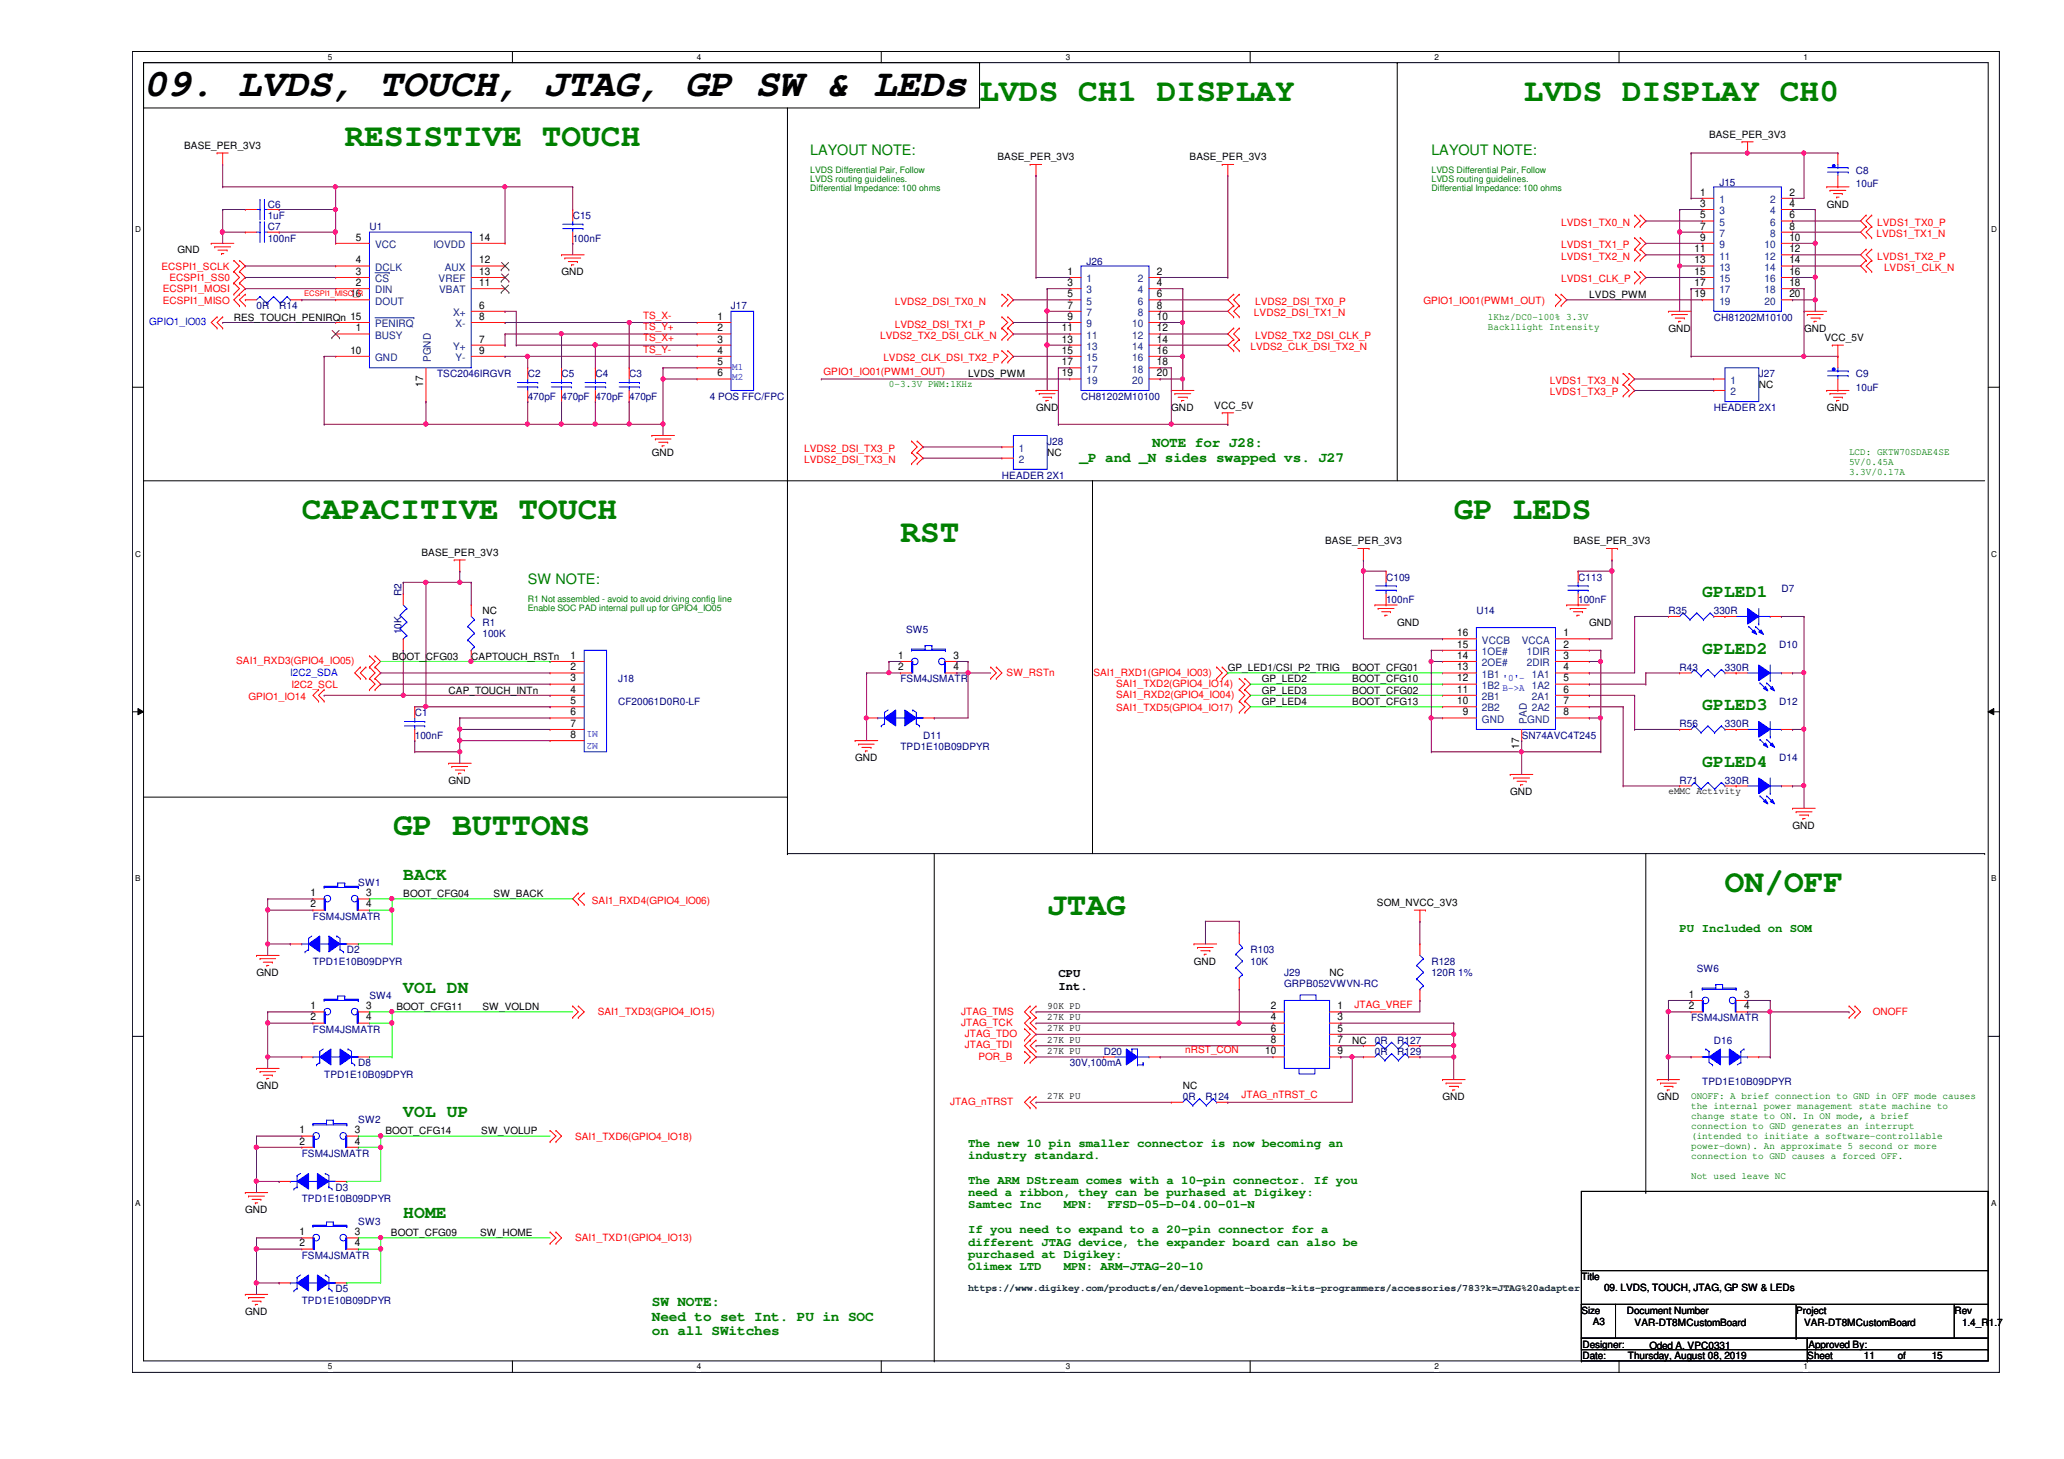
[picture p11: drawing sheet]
<svg xmlns="http://www.w3.org/2000/svg" width="297mm" height="210mm" viewBox="0 0 297 210" stroke-linecap="round" stroke-linejoin="round" font-family="sans-serif">
<defs><g id="words">
<text font-size="5.7" x="20.7" y="13.8">09. LVDS, TOUCH, JTAG, GP SW &amp; LEDs</text>
<g font-size="4.7" fill="#008000">
<text x="141" y="14.5">LVDS CH1 DISPLAY</text>
<text x="219.3" y="14.5">LVDS DISPLAY CH0</text>
<text x="49.6" y="21">RESISTIVE TOUCH</text>
<text x="43.4" y="74.7">CAPACITIVE TOUCH</text>
<text x="129.6" y="77.9">RST</text>
<text x="209.2" y="74.7">GP LEDS</text>
<text x="56.6" y="120.2">GP BUTTONS</text>
<text x="150.7" y="131.6">JTAG</text>
<text x="248.2" y="128.3">ON/OFF</text>
</g>
<g font-size="2.6" fill="#008000">
<text x="245" y="85.9">GPLED1</text>
<text x="245" y="94">GPLED2</text>
<text x="245" y="102.1">GPLED3</text>
<text x="245" y="110.3">GPLED4</text>
<text x="58" y="126.5">BACK</text>
<text x="58" y="142.8">VOL DN</text>
<text x="58" y="160.7">VOL UP</text>
<text x="58" y="175.3">HOME</text>
</g>
<g font-size="2.1" fill="#008000">
<text x="116.6" y="22.3">LAYOUT NOTE:</text>
<text x="206" y="22.3">LAYOUT NOTE:</text>
<text x="165.8" y="64.3">NOTE for J28:</text>
<text x="155.4" y="66.4">_P and _N sides swapped vs. J27</text>
<text x="75.9" y="84.1">SW NOTE:</text>
<text x="93.8" y="187.9">SW NOTE:</text>
<text x="93.8" y="190">Need to set Int. PU in SOC</text>
<text x="93.8" y="192.1">on all SWitches</text>
</g>
<g font-size="1.8" fill="#008000">
<text x="241.7" y="134.1">PU Included on SOM</text>
<text x="139.3" y="165">The new 10 pin smaller connector is now becoming an</text>
<text x="139.3" y="166.8">industry standard.</text>
<text x="139.3" y="170.3">The ARM DStream comes with a 10-pin connector. If you</text>
<text x="139.3" y="172.1">need a ribbon, they can be purhased at Digikey:</text>
<text x="139.3" y="173.9">Samtec Inc</text>
<text x="153.1" y="173.9">MPN:</text>
<text x="159.4" y="173.9">FFSD-05-D-04.00-01-N</text>
<text x="139.3" y="177.4">If you need to expand to a 20-pin connector for a</text>
<text x="139.3" y="179.2">different JTAG device, the expander board can also be</text>
<text x="139.3" y="181">purchased at Digikey:</text>
<text x="139.3" y="182.8">Olimex LTD</text>
<text x="153.1" y="182.8">MPN: ARM-JTAG-20-10</text>
</g>
<g font-size="1.8">
<text x="152.3" y="140.6">CPU</text>
<text x="152.3" y="142.4">Int.</text>
</g>
<g font-size="1.5">
<text x="244.7" y="28.2">1</text>
<text x="244.7" y="29.8">3</text>
<text x="257.5" y="28.2">2</text>
<text x="257.5" y="29.8">4</text>
<text x="51.2" y="34.6">5</text>
<text x="69" y="34.6">14</text>
<text x="244.7" y="31.4">5</text>
<text x="244.7" y="34.6">9</text>
<text x="244.7" y="33">7</text>
<text x="257.5" y="31.4">6</text>
<text x="257.5" y="33">8</text>
<text x="257.5" y="34.6">10</text>
<text x="51.2" y="37.9">4</text>
<text x="51.2" y="39.5">3</text>
<text x="51.2" y="41.1">2</text>
<text x="69" y="37.9">12</text>
<text x="69" y="39.5">13</text>
<text x="69" y="41.1">11</text>
<text x="153.6" y="39.5">1</text>
<text x="153.6" y="41.1">3</text>
<text x="166.5" y="39.5">2</text>
<text x="166.5" y="41.1">4</text>
<text x="243.9" y="36.3">11</text>
<text x="243.9" y="37.9">13</text>
<text x="243.9" y="39.5">15</text>
<text x="243.9" y="41.1">17</text>
<text x="257.5" y="36.3">12</text>
<text x="257.5" y="37.9">14</text>
<text x="257.5" y="39.5">16</text>
<text x="257.5" y="41.1">18</text>
<text x="50.4" y="42.8">16</text>
<text x="51.2" y="47.7">1</text>
<text x="69" y="44.4">6</text>
<text x="69" y="46">8</text>
<text x="103.3" y="46">1</text>
<text x="103.3" y="47.7">2</text>
<text x="152.8" y="47.7">11</text>
<text x="153.6" y="42.8">5</text>
<text x="153.6" y="46">9</text>
<text x="153.6" y="44.4">7</text>
<text x="166.5" y="42.8">6</text>
<text x="166.5" y="44.4">8</text>
<text x="166.5" y="46">10</text>
<text x="166.5" y="47.7">12</text>
<text x="243.9" y="42.8">19</text>
<text x="257.5" y="42.8">20</text>
<text x="50.4" y="50.9">10</text>
<text x="69" y="49.3">7</text>
<text x="69" y="50.9">9</text>
<text x="103.3" y="49.3">3</text>
<text x="103.3" y="50.9">4</text>
<text x="103.3" y="52.5">5</text>
<text x="152.8" y="49.3">13</text>
<text x="152.8" y="50.9">15</text>
<text x="152.8" y="52.5">17</text>
<text x="166.5" y="49.3">14</text>
<text x="166.5" y="50.9">16</text>
<text x="166.5" y="52.5">18</text>
<text x="60.9" y="55.7" transform="rotate(-90 60.9 55.7)">17</text>
<text x="103.3" y="54.1">6</text>
<text x="152.8" y="54.1">19</text>
<text x="166.5" y="54.1">20</text>
<text x="82.1" y="94.8">1</text>
<text x="129.2" y="94.8">1</text>
<text x="137.2" y="94.8">3</text>
<text x="209.7" y="94.8">14</text>
<text x="209.7" y="93.2">15</text>
<text x="209.7" y="91.5">16</text>
<text x="225" y="91.5">1</text>
<text x="225" y="93.2">2</text>
<text x="225" y="94.8">3</text>
<text x="82.1" y="96.4">2</text>
<text x="82.1" y="98">3</text>
<text x="82.1" y="99.7">4</text>
<text x="82.1" y="101.3">5</text>
<text x="129.2" y="96.4">2</text>
<text x="137.2" y="96.4">4</text>
<text x="209.7" y="101.3">10</text>
<text x="209.7" y="99.7">11</text>
<text x="209.7" y="98">12</text>
<text x="209.7" y="96.4">13</text>
<text x="225" y="96.4">4</text>
<text x="225" y="98">5</text>
<text x="225" y="99.7">6</text>
<text x="225" y="101.3">7</text>
<text x="82.1" y="104.6">7</text>
<text x="82.1" y="106.2">8</text>
<text x="82.1" y="102.9">6</text>
<text x="210.5" y="102.9">9</text>
<text x="218.6" y="107.7" transform="rotate(-90 218.6 107.7)">17</text>
<text x="225" y="102.9">8</text>
<text x="44.7" y="128.9">1</text>
<text x="44.7" y="130.6">2</text>
<text x="52.7" y="128.9">3</text>
<text x="52.7" y="130.6">4</text>
<text x="243" y="143.6">1</text>
<text x="251" y="143.6">3</text>
<text x="44.7" y="145.2">1</text>
<text x="44.7" y="146.8">2</text>
<text x="52.7" y="145.2">3</text>
<text x="52.7" y="146.8">4</text>
<text x="182.9" y="148.4">6</text>
<text x="182.9" y="146.8">4</text>
<text x="182.9" y="145.2">2</text>
<text x="192.5" y="148.4">5</text>
<text x="192.5" y="146.8">3</text>
<text x="192.5" y="145.2">1</text>
<text x="243" y="145.2">2</text>
<text x="251" y="145.2">4</text>
<text x="182.1" y="151.7">10</text>
<text x="182.9" y="150.1">8</text>
<text x="192.5" y="151.7">9</text>
<text x="192.5" y="150.1">7</text>
<text x="43.1" y="163.1">1</text>
<text x="43.1" y="164.7">2</text>
<text x="51.1" y="163.1">3</text>
<text x="51.1" y="164.7">4</text>
<text x="43.1" y="177.7">1</text>
<text x="43.1" y="179.3">2</text>
<text x="51.1" y="177.7">3</text>
<text x="51.1" y="179.3">4</text>
</g>
<g font-size="1.5" fill="#004080">
<text x="247.4" y="29.2">1</text>
<text x="254.8" y="29.2">2</text>
<text x="54" y="35.7">VCC</text>
<text x="62.4" y="35.7">IOVDD</text>
<text x="247.4" y="30.8">3</text>
<text x="247.4" y="32.5">5</text>
<text x="247.4" y="35.7">9</text>
<text x="247.4" y="34.1">7</text>
<text x="254" y="35.7">10</text>
<text x="254.8" y="30.8">4</text>
<text x="254.8" y="32.5">6</text>
<text x="254.8" y="34.1">8</text>
<text x="54" y="38.9">DCLK</text>
<text x="54" y="40.6">CS</text>
<text x="63.1" y="40.6">VREF</text>
<text x="64" y="38.9">AUX</text>
<text x="156.4" y="40.6">1</text>
<text x="163.7" y="40.6">2</text>
<text x="247.4" y="37.3">11</text>
<text x="247.4" y="38.9">13</text>
<text x="247.4" y="40.6">15</text>
<text x="254" y="37.3">12</text>
<text x="254" y="38.9">14</text>
<text x="254" y="40.6">16</text>
<text x="54" y="42.2">DIN</text>
<text x="54" y="43.8">DOUT</text>
<text x="54" y="47.1">PENIRQ</text>
<text x="63.2" y="42.2">VBAT</text>
<text x="65.2" y="45.5">X+</text>
<text x="65.5" y="47.1">X-</text>
<text x="156.4" y="42.2">3</text>
<text x="156.4" y="43.8">5</text>
<text x="156.4" y="47.1">9</text>
<text x="156.4" y="45.5">7</text>
<text x="162.9" y="47.1">10</text>
<text x="163.7" y="42.2">4</text>
<text x="163.7" y="43.8">6</text>
<text x="163.7" y="45.5">8</text>
<text x="247.4" y="42.2">17</text>
<text x="247.4" y="43.8">19</text>
<text x="254" y="42.2">18</text>
<text x="254" y="43.8">20</text>
<text x="54" y="51.9">GND</text>
<text x="54" y="48.7">BUSY</text>
<text x="62" y="52.1" transform="rotate(-90 62 52.1)">PGND</text>
<text x="65.2" y="50.3">Y+</text>
<text x="65.5" y="51.9">Y-</text>
<text x="156.4" y="48.7">11</text>
<text x="156.4" y="50.3">13</text>
<text x="156.4" y="51.9">15</text>
<text x="156.4" y="53.6">17</text>
<text x="162.9" y="48.7">12</text>
<text x="162.9" y="50.3">14</text>
<text x="162.9" y="51.9">16</text>
<text x="162.9" y="53.6">18</text>
<text x="156.4" y="55.2">19</text>
<text x="162.9" y="55.2">20</text>
<text x="249" y="55.2">1</text>
<text x="249" y="56.9">2</text>
<text x="146.6" y="65">1</text>
<text x="146.6" y="66.6">2</text>
<text x="213.3" y="95.8">2OE#</text>
<text x="213.3" y="94.2">1OE#</text>
<text x="213.3" y="92.6">VCCB</text>
<text x="219" y="92.6">VCCA</text>
<text x="219.8" y="94.2">1DIR</text>
<text x="219.8" y="95.8">2DIR</text>
<text x="213.3" y="100.7">2B1</text>
<text x="213.3" y="99.1">1B2 B-&gt;A 1A2</text>
<text x="213.3" y="97.5">1B1</text>
<text x="220.5" y="97.5">1A1</text>
<text x="220.5" y="100.7">2A1</text>
<text x="213.3" y="104">GND</text>
<text x="213.3" y="102.4">2B2</text>
<text x="219.7" y="104.1" transform="rotate(-90 219.7 104.1)">PAD</text>
<text x="219.8" y="104">GND</text>
<text x="220.5" y="102.4">2A2</text>
</g>
<g font-size="1.4">
<text x="26.5" y="21.4">BASE_PER_3V3</text>
<text x="143.6" y="23.1">BASE_PER_3V3</text>
<text x="171.2" y="23.1">BASE_PER_3V3</text>
<text x="246" y="19.8">BASE_PER_3V3</text>
<text x="262.9" y="29.9">GND</text>
<text x="25.5" y="36.4">GND</text>
<text x="80.8" y="39.6">GND</text>
<text x="33.7" y="46.1">RES_TOUCH_PENIRQn 15</text>
<text x="228.7" y="42.9">LVDS_PWM</text>
<text x="240.1" y="47.8">GND</text>
<text x="259.6" y="47.8">GND</text>
<text x="262.6" y="49.1">VCC_5V</text>
<text x="139.3" y="54.3">LVDS_PWM</text>
<text x="149.1" y="59.1">GND</text>
<text x="168.6" y="59.1">GND</text>
<text x="174.8" y="58.8">VCC_5V</text>
<text x="253.1" y="55.9">NC</text>
<text x="262.9" y="59.1">GND</text>
<text x="93.8" y="65.7">GND</text>
<text x="150.7" y="65.7">NC</text>
<text x="60.7" y="80">BASE_PER_3V3</text>
<text x="190.7" y="78.3">BASE_PER_3V3</text>
<text x="226.4" y="78.3">BASE_PER_3V3</text>
<text x="69.4" y="88.4">NC</text>
<text x="56.4" y="94.9">BOOT_CFG03</text>
<text x="67.8" y="94.9">CAPTOUCH_RSTn</text>
<text x="201.1" y="90">GND</text>
<text x="228.7" y="90">GND</text>
<text x="64.6" y="99.8">CAP_TOUCH_INTn</text>
<text x="176.7" y="96.5">GP_LED1/CSI_P2_TRIG</text>
<text x="181.6" y="99.8">GP_LED3</text>
<text x="181.6" y="101.4">GP_LED4</text>
<text x="181.6" y="98.2">GP_LED2</text>
<text x="194.6" y="99.8">BOOT_CFG02</text>
<text x="194.6" y="101.4">BOOT_CFG13</text>
<text x="194.6" y="98.2">BOOT_CFG10</text>
<text x="194.6" y="96.5">BOOT_CFG01</text>
<text x="64.6" y="112.8">GND</text>
<text x="123.1" y="109.5">GND</text>
<text x="217.3" y="114.4">GND</text>
<text x="240.1" y="114.3">eMMC Activity</text>
<text x="258" y="119.3">GND</text>
<text x="58" y="129">BOOT_CFG04</text>
<text x="71" y="129">SW_BACK</text>
<text x="198.2" y="130.3">SOM_NVCC_3V3</text>
<text x="36.9" y="140.4">GND</text>
<text x="171.8" y="138.8">GND</text>
<text x="191.3" y="140.4">NC</text>
<text x="57.1" y="145.3">BOOT_CFG11</text>
<text x="69.4" y="145.3">SW_VOLDN</text>
<text x="150.7" y="146.8">27K PU</text>
<text x="150.7" y="150">27K PU</text>
<text x="150.7" y="148.4">27K PU</text>
<text x="150.7" y="145.1">90K PD</text>
<text x="150.7" y="151.6">27K PU</text>
<text x="194.6" y="150.2">NC</text>
<text x="36.9" y="156.7">GND</text>
<text x="150.7" y="158.1">27K PU</text>
<text x="170.2" y="156.7">NC</text>
<text x="207.6" y="158.3">GND</text>
<text x="238.5" y="158.3">GND</text>
<text x="55.5" y="163.2">BOOT_CFG14</text>
<text x="69.3" y="163.2">SW_VOLUP</text>
<text x="35.3" y="174.5">GND</text>
<text x="56.3" y="177.8">BOOT_CFG09</text>
<text x="69.1" y="177.8">SW_HOME</text>
<text x="227.6" y="184.1">Title</text>
<text x="230.8" y="185.8">09. LVDS, TOUCH, JTAG, GP SW &amp; LEDs</text>
<text x="35.3" y="189.2">GND</text>
<text x="227.6" y="189">Size</text>
<text x="229.2" y="190.7">A3</text>
<text x="234.1" y="189">Document Number</text>
<text x="235.2" y="190.8">VAR-DT8MCustomBoard</text>
<text x="258.5" y="189">Project</text>
<text x="259.6" y="190.8">VAR-DT8MCustomBoard</text>
<text x="281.3" y="189">Rev</text>
<text x="282.4" y="190.8">1.4_R1.7</text>
<text x="227.8" y="195.5">Date:</text>
<text x="227.8" y="193.9">Designer:</text>
<text x="234.3" y="195.5">Thursday, August 08, 2019</text>
<text x="237.4" y="194.1">Oded A. VPC0331</text>
<text x="260.1" y="195.5">Sheet</text>
<text x="260.3" y="193.9">Approved By:</text>
<text x="268.2" y="195.5">11</text>
<text x="273.1" y="195.5">of</text>
<text x="278" y="195.5">15</text>
</g>
<g font-size="1.4" fill="#000080">
<text x="38.5" y="29.9">C6</text>
<text x="247.4" y="26.8">J15</text>
<text x="267.1" y="25">C8</text>
<text x="267.1" y="27">10uF</text>
<text x="38.5" y="31.5">1uF</text>
<text x="38.5" y="33.1">C7</text>
<text x="38.5" y="34.8">100nF</text>
<text x="53.2" y="33.1">U1</text>
<text x="82.4" y="31.5">C15</text>
<text x="82.4" y="34.8">100nF</text>
<text x="156.4" y="38.2">J26</text>
<text x="36.9" y="44.5">0R</text>
<text x="40.2" y="44.5">R14</text>
<text x="105.2" y="44.5">J17</text>
<text x="246.6" y="46.1">CH81202M10100</text>
<text x="62.9" y="54.3">TSC2046IRGVR</text>
<text x="75.9" y="54.3">C2</text>
<text x="75.9" y="57.5">470pF 470pF 470pF 470pF</text>
<text x="80.8" y="54.3">C5</text>
<text x="85.7" y="54.3">C4</text>
<text x="90.6" y="54.3">C3</text>
<text x="102.2" y="57.5">4 POS FFC/FPC</text>
<text x="155.6" y="57.5">CH81202M10100</text>
<text x="246.6" y="59.1">HEADER 2X1</text>
<text x="253.1" y="54.3">J27</text>
<text x="267.1" y="54.3">C9</text>
<text x="267.1" y="56.2">10uF</text>
<text x="150.7" y="64">J28</text>
<text x="144.2" y="68.9">HEADER 2X1</text>
<text x="199.5" y="83.5">C109</text>
<text x="227.1" y="83.5">C113</text>
<text x="57.8" y="85.7" transform="rotate(-90 57.8 85.7)">R2</text>
<text x="199.5" y="86.8">100nF</text>
<text x="212.5" y="88.4">U14</text>
<text x="227.1" y="86.8">100nF</text>
<text x="240.1" y="88.4">R35</text>
<text x="246.6" y="88.4">330R</text>
<text x="256.4" y="85.1">D7</text>
<text x="57.8" y="91.3" transform="rotate(-90 57.8 91.3)">10K</text>
<text x="69.4" y="90">R1</text>
<text x="69.4" y="91.7">100K</text>
<text x="130.4" y="91">SW5</text>
<text x="256" y="93.3">D10</text>
<text x="88.9" y="98.2">J18</text>
<text x="88.9" y="101.4">CF20061D0R0-LF</text>
<text x="129.6" y="98.2">FSM4JSMATR</text>
<text x="241.7" y="96.5">R43</text>
<text x="248.2" y="96.5">330R</text>
<text x="256" y="101.4">D12</text>
<text x="59.7" y="103">C1</text>
<text x="59.7" y="106.3">100nF</text>
<text x="129.6" y="107.9">TPD1E10B09DPYR</text>
<text x="132.8" y="106.3">D11</text>
<text x="219" y="106.3">SN74AVC4T245</text>
<text x="241.7" y="104.6">R56</text>
<text x="248.2" y="104.6">330R</text>
<text x="241.7" y="112.8">R71</text>
<text x="248.2" y="112.8">330R</text>
<text x="256" y="109.5">D14</text>
<text x="51.6" y="127.4">SW1</text>
<text x="45" y="132.3">FSM4JSMATR</text>
<text x="49.9" y="137.2">D2</text>
<text x="180" y="137.2">R103</text>
<text x="45" y="138.8">TPD1E10B09DPYR</text>
<text x="53.2" y="143.7">SW4</text>
<text x="180" y="138.8">10K</text>
<text x="184.8" y="140.4">J29</text>
<text x="184.8" y="142">GRPB052VWVN-RC</text>
<text x="206" y="138.8">R128</text>
<text x="206" y="140.4">120R 1%</text>
<text x="244.2" y="139.8">SW6</text>
<text x="45" y="148.5">FSM4JSMATR</text>
<text x="243.4" y="146.9">FSM4JSMATR</text>
<text x="46.7" y="155.1">TPD1E10B09DPYR</text>
<text x="51.6" y="153.4">D8</text>
<text x="154" y="153.4">30V,100mA</text>
<text x="158.8" y="151.8">D20</text>
<text x="197.9" y="150.2">0R</text>
<text x="197.9" y="151.8">0R</text>
<text x="201.1" y="150.2">R127</text>
<text x="201.1" y="151.8">R129</text>
<text x="246.6" y="150.2">D16</text>
<text x="51.6" y="161.5">SW2</text>
<text x="170.2" y="158.3">0R</text>
<text x="173.5" y="158.3">R124</text>
<text x="245" y="156">TPD1E10B09DPYR</text>
<text x="43.4" y="166.4">FSM4JSMATR</text>
<text x="43.4" y="172.9">TPD1E10B09DPYR</text>
<text x="48.3" y="171.3">D3</text>
<text x="51.6" y="176.2">SW3</text>
<text x="43.4" y="181.1">FSM4JSMATR</text>
<text x="48.3" y="185.9">D5</text>
<text x="43.4" y="187.6">TPD1E10B09DPYR</text>
</g>
<g font-size="1.4" fill="#f00">
<text x="224.7" y="32.5">LVDS1_TX0_N</text>
<text x="224.7" y="35.7">LVDS1_TX1_P</text>
<text x="270" y="34.1">LVDS1_TX1_N</text>
<text x="270.2" y="32.5">LVDS1_TX0_P</text>
<text x="23.2" y="38.8">ECSPI1_SCLK</text>
<text x="24.4" y="40.4">ECSPI1_SS0</text>
<text x="224.7" y="37.3">LVDS1_TX2_N</text>
<text x="224.7" y="40.6">LVDS1_CLK_P</text>
<text x="270.2" y="37.3">LVDS1_TX2_P</text>
<text x="271.1" y="39">LVDS1_CLK_N</text>
<text x="23.4" y="42.1">ECSPI1_MOSI</text>
<text x="23.4" y="43.7">ECSPI1_MISO</text>
<text x="92.5" y="45.8">TS_X-</text>
<text x="92.5" y="47.5">TS_Y+</text>
<text x="128.8" y="43.9">LVDS2_DSI_TX0_N</text>
<text x="128.8" y="47.1">LVDS2_DSI_TX1_P</text>
<text x="180.5" y="45.5">LVDS2_DSI_TX1_N</text>
<text x="180.6" y="43.9">LVDS2_DSI_TX0_P</text>
<text x="204.9" y="43.7">GPIO1_IO01(PWM1_OUT)</text>
<text x="92.5" y="49.1">TS_X+</text>
<text x="92.5" y="50.7">TS_Y-</text>
<text x="118.5" y="54">GPIO1_IO01(PWM1_OUT)</text>
<text x="126.7" y="48.7">LVDS2_TX2_DSI_CLK_N</text>
<text x="127.1" y="52">LVDS2_CLK_DSI_TX2_P</text>
<text x="180" y="50.4">LVDS2_CLK_DSI_TX2_N</text>
<text x="180.6" y="48.7">LVDS2_TX2_DSI_CLK_P</text>
<text x="223.1" y="56.9">LVDS1_TX3_P</text>
<text x="223.1" y="55.2">LVDS1_TX3_N</text>
<text x="115.7" y="65">LVDS2_DSI_TX3_P</text>
<text x="115.7" y="66.6">LVDS2_DSI_TX3_N</text>
<text x="34" y="95.5">SAI1_RXD3(GPIO4_IO05)</text>
<text x="35.8" y="100.8">GPIO1_IO14</text>
<text x="42" y="99">I2C2_SCL</text>
<text x="144.9" y="97.2">SW_RSTn</text>
<text x="157.4" y="97.2">SAI1_RXD1(GPIO4_IO03)</text>
<text x="160.6" y="100.4">SAI1_RXD2(GPIO4_IO04)</text>
<text x="160.6" y="98.8">SAI1_TXD2(GPIO4_IO14)</text>
<text x="160.6" y="102.4">SAI1_TXD5(GPIO4_IO17)</text>
<text x="85.2" y="130">SAI1_RXD4(GPIO4_IO06)</text>
<text x="86" y="146.1">SAI1_TXD3(GPIO4_IO15)</text>
<text x="138.3" y="147.6">JTAG_TCK</text>
<text x="138.3" y="146">JTAG_TMS</text>
<text x="138.9" y="149.2">JTAG_TDO</text>
<text x="194.9" y="145">JTAG_VREF</text>
<text x="269.5" y="146.1">ONOFF</text>
<text x="138.9" y="150.8">JTAG_TDI</text>
<text x="140.8" y="152.4">POR_B</text>
<text x="170.6" y="151.5">nRST_CON</text>
<text x="136.7" y="159">JTAG_nTRST</text>
<text x="178.7" y="158">JTAG_nTRST_C</text>
<text x="82.8" y="164">SAI1_TXD6(GPIO4_IO18)</text>
<text x="82.8" y="178.6">SAI1_TXD1(GPIO4_IO13)</text>
</g>
<g font-size="1.4" fill="#00f">
<text x="21.5" y="46.8">GPIO1_IO03</text>
<text x="105.4" y="53.3">M1</text>
<text x="105.4" y="54.7">M2</text>
<text x="41.8" y="97.2">I2C2_SDA</text>
<text x="216.2" y="98">'0'-</text>
<text x="86" y="105.2" transform="rotate(180 86 105.2)">M1</text>
<text x="86" y="106.8" transform="rotate(180 86 106.8)">M2</text>
</g>
<g font-size="1.4" fill="#008000">
<text x="214.1" y="46">1Khz/DC0-100% 3.3V</text>
<text x="214.1" y="47.4">Backllight Intensity</text>
<text x="127.9" y="55.7">0-3.3V PWM:1KHz</text>
<text x="266.1" y="65.5">LCD: GKTW70SDAE4SE</text>
<text x="266.1" y="66.9">5V/0.45A</text>
<text x="266.1" y="68.4">3.3V/0.17A</text>
<text x="243.4" y="158.1">ONOFF: A brief connection to GND in OFF mode causes</text>
<text x="243.4" y="159.6">the internal power management state machine to</text>
<text x="243.4" y="161">change state to ON. In ON mode, a brief</text>
<text x="243.4" y="162.4">connection to GND generates an interrupt</text>
<text x="243.4" y="163.9">(intended to initiate a software-controllable</text>
<text x="243.4" y="165.3">power-down). An approximate 5 second or more</text>
<text x="243.4" y="166.8">connection to GND causes a forced OFF.</text>
<text x="243.4" y="169.6">Not used leave NC</text>
</g>
<text font-size="1.4" fill="#004040" x="139.3" y="185.7">https://www.digikey.com/products/en/development-boards-kits-programmers/accessories/783?k=JTAG%20adapter</text>
<g font-size="1.3" fill="#008000">
<text x="116.6" y="24.8">LVDS Differential Pair, Follow</text>
<text x="116.6" y="26.2">LVDS routing guidelines.</text>
<text x="116.6" y="27.5">Differential Impedance: 100 ohms</text>
<text x="206" y="24.8">LVDS Differential Pair, Follow</text>
<text x="206" y="26.2">LVDS routing guidelines.</text>
<text x="206" y="27.5">Differential Impedance: 100 ohms</text>
<text x="75.9" y="86.6">R1 Not assembled - avoid to avoid driving config line</text>
<text x="75.9" y="87.9">Enable SOC PAD internal pull up for GPIO4_IO05</text>
</g>
<g font-size="1.2">
<text x="47.2" y="8.6">5</text>
<text x="100.3" y="8.6">4</text>
<text x="153.4" y="8.6">3</text>
<text x="206.5" y="8.6">2</text>
<text x="259.5" y="8.6">1</text>
<text x="19.5" y="33.4">D</text>
<text x="286.6" y="33.4">D</text>
<text x="19.5" y="80.1">C</text>
<text x="286.6" y="80.1">C</text>
<text x="19.5" y="126.8">B</text>
<text x="286.6" y="126.8">B</text>
<text x="19.5" y="173.5">A</text>
<text x="286.6" y="173.5">A</text>
<text x="47.2" y="197">5</text>
<text x="100.3" y="197">4</text>
<text x="153.4" y="197">3</text>
<text x="206.5" y="197">2</text>
<text x="259.5" y="197">1</text>
</g>
<text font-size="1.1" fill="#f00" x="43.8" y="42.6">ECSPI1_MISO_R</text>
</g></defs>
<path d="M19.1 7.4h268.6v190h-268.6zM20.7 9h265.4v186.8h-265.4z" fill="none" stroke="#000" stroke-width=".14"/>
<g fill="#fff">
<path d="M47.2 7.6h.6v1.3h-.6z"/>
<path d="M47.2 196h.6v1.3h-.6z"/>
</g>
<path d="M73.7 7.4v1.6M73.7 195.8v1.6" fill="none" stroke="#000" stroke-width=".14"/>
<g fill="#fff">
<path d="M100.3 7.6h.6v1.3h-.6z"/>
<path d="M100.3 196h.6v1.3h-.6z"/>
</g>
<path d="M126.8 7.4v1.6M126.8 195.8v1.6" fill="none" stroke="#000" stroke-width=".14"/>
<g fill="#fff">
<path d="M153.4 7.6h.6v1.3h-.6z"/>
<path d="M153.4 196h.6v1.3h-.6z"/>
</g>
<path d="M179.9 7.4v1.6M179.9 195.8v1.6" fill="none" stroke="#000" stroke-width=".14"/>
<g fill="#fff">
<path d="M206.5 7.6h.6v1.3h-.6z"/>
<path d="M206.5 196h.6v1.3h-.6z"/>
</g>
<path d="M233 7.4v1.6M233 195.8v1.6" fill="none" stroke="#000" stroke-width=".14"/>
<g fill="#fff">
<path d="M259.5 7.6h.6v1.3h-.6z"/>
<path d="M259.5 196h.6v1.3h-.6z"/>
<path d="M19.5 32.3h.8v1.4h-.8z"/>
<path d="M286.6 32.3h.8v1.4h-.8z"/>
<path d="M19.5 79h.8v1.3h-.8z"/>
<path d="M286.6 79h.8v1.3h-.8z"/>
</g>
<path d="M19.1 55.7h1.6M286.1 55.7h1.6" fill="none" stroke="#000" stroke-width=".14"/>
<g fill="#fff">
<path d="M19.5 125.7h.7v1.3h-.7z"/>
<path d="M286.6 125.7h.7v1.3h-.7z"/>
</g>
<path d="M19.1 102.4h1.6M19.9 101.9l.8 .5-.8 .4zM286.1 102.4l.8-.5v.9zM286.1 102.4h1.6" fill="none" stroke="#000" stroke-width=".14"/>
<path d="M19.9 101.9l.8 .5-.8 .4zM286.1 102.4l.8-.5v.9z" fill="#000"/>
<g fill="#fff">
<path d="M19.5 172.4h.7v1.3h-.7z"/>
<path d="M286.6 172.4h.7v1.3h-.7z"/>
</g>
<g fill="none" stroke="#000" stroke-width=".14">
<path d="M20.7 9h120.3v6.5h-120.3zM113.3 15.5h.1M113.3 15.5v107.3M201.1 9h.1M201.1 9v60.2M20.7 69.2h264.9M113.3 69.2h.1M157.2 69.2h.1M157.2 69.2v53.6M20.7 114.7h92.6M113.3 114.7h.1M113.3 122.8h.1"/>
<path d="M113.3 122.8h172.3M134.5 122.8v73M236.9 122.8v48.8M285.6 122.8h.1M19.1 149.1h1.6M286.1 149.1h1.6M227.6 171.4h58.5v11.4h-58.5zM236.9 171.6h.1M134.5 195.8h.1M227.6 182.8h58.5v4.9h-58.5zM227.6 187.7h4.9v4.8h-4.9zM227.6 192.5h32.5v1.7h-32.5z"/>
<path d="M227.6 195.8h.1M227.6 195.8h32.5M227.6 187.7v8.1M232.5 187.7h48.8v4.8h-48.8zM258.5 192.5h.1M258.5 187.7v4.8M260.1 192.5h26v3.3h-26zM260.1 195.8h.1M260.1 194.2h26M281.3 187.7h4.8v4.8h-4.8zM286.1 194.2h.1"/>
</g>
<g fill="none" stroke="#f00" stroke-width=".14">
<path d="M30.4 35h.1M30.4 35h3.3M30.9 35.5h.1M30.9 35.5h2.3M31.2 22h.1M31.2 22h1.7M31.4 36h1.3M31.9 36.5h.1M31.9 36.5h.3M32 23.7h.1M32 22v1.7M32.7 36h.1"/>
<path d="M33.7 39.1h.1M33.7 37.5h.1M33.7 37.5l.8 .8-.8 .8M33.7 39.1l.8 .8-.8 .8M34.5 37.5h.1M34.5 39.1h.1M34.5 37.5l.8 .8-.8 .8M34.5 39.1l.8 .8-.8 .8M80.8 36.7h.1M80.8 36.7h3.3M81.3 37.1h.1M81.3 37.1h2.3"/>
<path d="M81.8 37.6h1.3M82.3 38.1h.1M82.3 38.1h.3M83.1 37.6h.1M148.3 23.7h.1M148.3 23.7h1.6M149.1 25.3h.1M149.1 23.7v1.6M175.9 23.7h.1M175.9 23.7h1.6M176.7 25.3h.1M176.7 23.7v1.6"/>
<path d="M235.2 35.9h.1M235.2 37.5h.1M235.2 39.1h.1M235.2 30.9h.1M235.2 32.6h.1M235.2 34.2h.1M235.2 35.9l.9 .8-.9 .8M235.2 39.1l.9 .8-.9 .8M235.2 30.9l.9 .9-.9 .8M235.2 34.2l.9 .8-.9 .9M236.1 35.9h.1M236.1 37.5h.1"/>
<path d="M236.1 39.1h.1M236.1 30.9h.1M236.1 32.6h.1M236.1 34.2h.1M236.1 35.9l.8 .8-.8 .8M236.1 39.1l.8 .8-.8 .8M236.1 30.9l.8 .9-.8 .8M236.1 34.2l.8 .8-.8 .9M250.7 20.4h.1M250.7 20.4h1.6M251.5 22h.1M251.5 20.4v1.6"/>
<path d="M262.9 26.9h.1M262.9 26.9h3.2M263.4 27.4h.1M263.4 27.4h2.2M263.9 27.9h1.2M264.3 28.4h.1M264.3 28.4h.4M265.1 27.9h.1M268.6 35.9h.1M268.6 37.5h.1M268.6 39.1h.1M268.6 30.9h.1"/>
<path d="M268.6 32.6h.1M268.6 34.2h.1M268.6 35.9l-.8 .8 .8 .8M268.6 37.5l-.8 .8 .8 .8M268.6 30.9l-.8 .9 .8 .8M268.6 32.6l-.8 .8 .8 .8M269.4 35.9h.1M269.4 37.5h.1M269.4 39.1h.1M269.4 30.9h.1M269.4 32.6h.1M269.4 34.2h.1"/>
<path d="M269.4 35.9l-.8 .8 .8 .8M269.4 37.5l-.8 .8 .8 .8M269.4 30.9l-.8 .9 .8 .8M269.4 32.6l-.8 .8 .8 .8M31.2 45.6h.1M31.2 47.2h.1M31.2 45.6l-.8 .8 .8 .8M32 45.6h.1M32 47.2h.1M32 45.6l-.8 .8 .8 .8M33.7 40.7h.1M33.7 42.3h.1"/>
<path d="M33.7 40.7l.8 .8-.8 .8M34.5 40.7h.1M34.5 42.3h.1M34.5 44h.1M34.5 40.7l.8 .8-.8 .8M34.5 42.3l-.8 .8 .8 .9M35.3 42.3h.1M35.3 44h.1M35.3 42.3l-.8 .8 .8 .9M144.2 42.3h.1M144.2 44h.1M144.2 45.6h.1"/>
<path d="M144.2 47.2h.1M144.2 48.9h.1M144.2 50.5h.1M144.2 52.1h.1M144.2 42.3l.8 .8-.8 .9M144.2 45.6l.8 .8-.8 .8M144.2 50.5l.8 .8-.8 .8M144.2 47.2l.8 .8-.8 .9M145 42.3h.1M145 44h.1M145 45.6h.1M145 47.2h.1"/>
<path d="M145 48.9h.1M145 50.5h.1M145 52.1h.1M145 42.3l.8 .8-.8 .9M145 45.6l.8 .8-.8 .8M145 47.2l.8 .8-.8 .9M145 50.5l.8 .8-.8 .8M149.1 56.2h.1M149.1 56.2h3.2M149.6 56.6h.1M149.6 56.6h2.2M150.1 57.1h1.2"/>
<path d="M150.5 57.6h.1M150.5 57.6h.4M151.3 57.1h.1M168.6 56.2h.1M168.6 56.2h3.2M169.1 56.6h.1M169.1 56.6h2.3M169.5 57.1h1.4M170.1 57.6h.1M170.1 57.6h.3M170.9 57.1h.1M175.9 59.4h.1"/>
<path d="M175.9 59.4h1.6M176.7 59.4v1.6M177.5 42.3h.1M177.5 44h.1M177.5 45.6h.1M177.5 47.2h.1M177.5 48.9h.1M177.5 50.5h.1M177.5 42.3l-.8 .8 .8 .9M177.5 44l-.8 .8 .8 .8M177.5 47.2l-.8 .8 .8 .9M177.5 48.9l-.8 .8 .8 .8"/>
<path d="M178.4 42.3h.1M178.4 44h.1M178.4 45.6h.1M178.4 47.2h.1M178.4 48.9h.1M178.4 50.5h.1M178.4 42.3l-.9 .8 .9 .9M178.4 44l-.9 .8 .9 .8M178.4 47.2l-.9 .8 .9 .9M178.4 48.9l-.9 .8 .9 .8M223.9 44h.1M223.9 42.3h.1"/>
<path d="M223.9 42.3l.8 .8-.8 .9M224.7 42.3h.1M224.7 44h.1M224.7 42.3l.8 .8-.8 .9M233.6 55.3h.1M233.6 57h.1M233.6 53.7h.1M233.6 55.3l.8 .9-.8 .8M233.6 53.7l.8 .8-.8 .8M234.4 55.3h.1M234.4 57h.1M234.4 53.7h.1"/>
<path d="M234.4 55.3l.8 .9-.8 .8M234.4 53.7l.8 .8-.8 .8M235.2 40.7h.1M236.1 40.7h.1M240.1 44.8h.1M240.1 44.8h3.3M240.6 45.3h.1M240.6 45.3h2.3M241.1 45.8h1.3M241.6 46.2h.1M241.6 46.2h.3M242.4 45.8h.1"/>
<path d="M259.6 44.8h.1M259.6 44.8h3.3M260.1 45.3h.1M260.1 45.3h2.3M260.6 45.8h1.3M261.1 46.2h.1M261.1 46.2h.3M261.9 45.8h.1M262.9 56.2h.1M262.9 56.2h3.2M263.4 56.6h.1M263.4 56.6h2.2"/>
<path d="M263.7 49.7h.1M263.7 49.7h1.6M263.9 57.1h1.2M264.3 57.6h.1M264.3 57.6h.4M264.5 51.3h.1M264.5 49.7v1.6M265.1 57.1h.1M93.8 62.7h.1M93.8 62.7h3.3M94.3 63.2h.1M94.3 63.2h2.3"/>
<path d="M94.8 63.6h1.3M95.3 64.1h.1M95.3 64.1h.3M96.1 63.6h.1M131.2 63.5h.1M131.2 65.1h.1M131.2 66.7h.1M131.2 63.5l.8 .8-.8 .8M131.2 65.1l.8 .8-.8 .8M132 63.5h.1M132 65.1h.1M132 66.7h.1"/>
<path d="M132 63.5l.8 .8-.8 .8M132 65.1l.8 .8-.8 .8M176.7 61h.1M195.4 78.9h1.6M196.2 78.9v1.7M197 78.9h.1M231.2 78.9h1.6M232 78.9v1.7M232.8 78.9h.1M45.8 99.2h.1M45.8 99.2l-.8 .8 .8 .9M46.7 99.2h.1"/>
<path d="M46.7 99.2l-.9 .8 .9 .9M51.9 97.6h.1M51.9 96h.1M51.9 96l-.8 .8 .8 .8M52.7 96h.1M52.7 97.6h.1M52.7 96l-.8 .8 .8 .8M53.2 96h.1M53.2 97.6h.1M53.2 99.2h.1M53.2 94.4h.1M53.2 96l.8 .8-.8 .8"/>
<path d="M53.2 97.6l.8 .8-.8 .8M53.2 94.4l.8 .8-.8 .8M54 97.6h.1M54 96h.1M54 99.2h.1M54 94.4h.1M54 96l.8 .8-.8 .8M54 97.6l.8 .8-.8 .8M54 94.4l.8 .8-.8 .8M65.4 80.6h.1M65.4 80.6h1.6M66.2 82.2h.1"/>
<path d="M66.2 80.6v1.6M142.6 96h.1M142.6 97.6h.1M142.6 96l.8 .8-.8 .8M143.4 97.6h.1M143.4 96h.1M143.4 96l.8 .8-.8 .8M175.1 96h.1M175.1 97.6h.1M175.1 96l.8 .8-.8 .8M175.9 97.6h.1M175.9 96h.1"/>
<path d="M175.9 96l.8 .8-.8 .8M178.4 99.2h.1M178.4 97.6h.1M178.4 99.2l.8 .8-.8 .9M178.4 97.6l.8 .8-.8 .8M179.2 99.2h.1M179.2 97.6h.1M179.2 99.2l.8 .8-.8 .9M179.2 97.6l.8 .8-.8 .8M196.2 80.6h.1M197.9 87h.1M197.9 87h3.2"/>
<path d="M198.3 87.5h.1M198.3 87.5h2.3M198.8 88h1.3M199.3 88.5h.1M199.3 88.5h.3M200.1 88h.1M225.5 87h.1M225.5 87h3.2M226 87.5h.1M226 87.5h2.3M226.4 88h1.4M226.9 88.5h.1"/>
<path d="M226.9 88.5h.4M227.8 88h.1M232 80.6h.1M45.8 100.9h.1M46.7 100.9h.1M64.6 109.8h.1M64.6 109.8h3.2M65 110.3h.1M65 110.3h2.3M65.5 110.8h1.3M66 111.3h.1M66 111.3h.3"/>
<path d="M66.8 110.8h.1M123.1 106.6h.1M123.1 106.6h3.2M123.6 107.1h.1M123.6 107.1h2.2M124 107.5h1.3M124.5 108h.1M124.5 108h.3M125.3 107.5h.1M178.4 100.9h.1M178.4 102.5h.1M178.4 100.9l.8 .8-.8 .8"/>
<path d="M179.2 100.9h.1M179.2 102.5h.1M179.2 100.9l.8 .8-.8 .8M217.3 111.4h.1M217.3 111.4h3.3M217.8 111.9h.1M217.8 111.9h2.3M218.3 112.4h1.3M218.8 112.9h.1M218.8 112.9h.4M219.6 112.4h.1M258 116.3h.1"/>
<path d="M258 116.3h3.2M258.5 116.8h.1M258.5 116.8h2.3M259 117.3h1.3M259.5 117.8h.1M259.5 117.8h.3M260.3 117.3h.1M36.9 137.5h.1M36.9 137.5h3.3M37.4 137.9h.1M37.4 137.9h2.3M37.9 138.4h1.3"/>
<path d="M38.4 138.9h.1M38.4 138.9h.3M39.2 138.4h.1M83.2 128.5h.1M83.2 130.1h.1M83.2 128.5l-.8 .8 .8 .8M84.1 128.5h.1M84.1 130.1h.1M84.1 128.5l-.9 .8 .9 .8M171.8 135.8h.1M171.8 135.8h3.3M172.3 136.3h.1"/>
<path d="M172.3 136.3h2.3M172.8 136.8h1.3M173.3 137.3h.1M173.3 137.3h.3M174.1 136.8h.1M203.5 130.9h1.6M204.3 132.5h.1M204.3 130.9v1.6M205.1 130.9h.1M36.9 153.7h.1M36.9 153.7h3.3M37.4 154.2h.1"/>
<path d="M37.4 154.2h2.3M37.9 154.7h1.3M38.4 155.2h.1M38.4 155.2h.3M39.2 154.7h.1M82.4 144.7h.1M82.4 146.4h.1M82.4 144.7l.8 .9-.8 .8M83.2 146.4h.1M83.2 144.7h.1M83.2 144.7l.9 .9-.9 .8M147.4 149.6h.1"/>
<path d="M147.4 148h.1M147.4 152.9h.1M147.4 151.3h.1M147.4 148l.9 .8-.9 .8M147.4 151.3l.9 .8-.9 .8M148.3 148h.1M148.3 146.4h.1M148.3 151.3h.1M148.3 149.6h.1M148.3 152.9h.1M148.3 144.7h.1M148.3 159.4h.1"/>
<path d="M148.3 157.8h.1M148.3 146.4l-.9 .8 .9 .8M148.3 148l.8 .8-1.7 1.7 .9 .8M148.3 151.3l.8 .8-.8 .8M148.3 144.7l-.9 .9 .9 .8M148.3 157.8l-.9 .8 .9 .8M149.1 148h.1M149.1 146.4h.1M149.1 151.3h.1M149.1 149.6h.1M149.1 144.7h.1M149.1 159.4h.1"/>
<path d="M149.1 157.8h.1M149.1 146.4l-.8 .8 .8 .8M149.1 149.6l-.8 .9 .8 .8M149.1 144.7l-.8 .9 .8 .8M149.1 157.8l-.8 .8 .8 .8M207.6 155.3h.1M207.6 155.3h3.3M208.1 155.8h.1M208.1 155.8h2.3M208.6 156.3h1.3M209.1 156.8h.1M209.1 156.8h.3"/>
<path d="M209.9 156.3h.1M238.5 155.3h.1M238.5 155.3h3.2M239 155.8h.1M239 155.8h2.3M239.5 156.3h1.2M239.9 156.8h.1M239.9 156.8h.4M240.7 156.3h.1M266.1 144.7h.1M266.1 146.4h.1M266.1 144.7l.9 .9-.9 .8"/>
<path d="M267 144.7h.1M267 146.4h.1M267 144.7l.8 .9-.8 .8M35.3 171.6h.1M35.3 171.6h3.2M35.8 172.1h.1M35.8 172.1h2.3M36.3 172.6h1.2M36.7 173.1h.1M36.7 173.1h.4M37.5 172.6h.1M79.2 162.6h.1"/>
<path d="M79.2 164.3h.1M79.2 177.2h.1M79.2 178.9h.1M79.2 162.6l.8 .8-.8 .9M79.2 177.2l.8 .9-.8 .8M80 164.3h.1M80 162.6h.1M80 178.9h.1M80 177.2h.1M80 162.6l.8 .8-.8 .9M80 177.2l.8 .9-.8 .8M35.3 186.2h.1"/>
<path d="M35.3 186.2h3.2M35.8 186.7h.1M35.8 186.7h2.3M36.3 187.2h1.2M36.7 187.7h.1M36.7 187.7h.4M37.5 187.2h.1"/>
</g>
<path d="M43.4 135.8h.1M43.4 135.8h6.5" fill="none" stroke="#00f" stroke-width=".14"/>
<path d="M44.4 135.8l1.6-1.1v2.2z" fill-rule="evenodd" fill="#00f"/>
<path d="M44.4 135.8l1.6-1.1v2.2z" fill="none" stroke="#00f" stroke-width=".14"/>
<path d="M47.3 134.7l1.6 1.1h1h-1l-1.6 1.1z" fill-rule="evenodd" fill="#00f"/>
<g fill="none" stroke="#00f" stroke-width=".14">
<path d="M84.2 55.7h3M84.2 55h3M85.7 55.7h.1M85.7 55h.1M85.7 54.5v.5M85.7 55.7v.5M87.2 55.7h.1M87.2 55h.1M43.9 136.9h.1M44.4 136.6h.1M44.4 135h.1M44.4 135v1.6"/>
<path d="M44.4 136.6l-.5 .3M44.9 134.7l-.5 .3M47.3 134.7l1.6 1.1h1h-1l-1.6 1.1zM48.5 134.7h.1M48.5 134.7l.4 .3v1.6M48.9 136.6h.1M48.9 136.6l.5 .3M49.4 136.9h.1M45 161.7h.1M45 161.8h.1M45 161.7h2M45 161.7v.1"/>
<path d="M45 161.8h4.9M47 161.2h.1M47 161.7h.1M47 161.2h1M47 161.2v.5M48 161.7h.1M48 161.2h.1M48 161.7h1.9v.1M48 161.2v.5M49.9 161.8h.1"/>
</g>
<path d="M85.7 52.9h.1M85.7 57.8h.1M85.7 52.9v1.6M85.7 56.2v1.6M41.8 135.8h.1M41.8 135.8h1.6M49.9 135.8h1.7M51.6 135.8h.1" fill="none" stroke="#f00" stroke-width=".14"/>
<path d="M45 163.4h.2v1.7h-.2z" fill-rule="evenodd" fill="#00f"/>
<path d="M45 163.4h.2v1.7h-.2z" fill="none" stroke="#00f" stroke-width=".14"/>
<path d="M49.7 163.4h.2v1.7h-.2z" fill-rule="evenodd" fill="#00f"/>
<g fill="none" stroke="#00f" stroke-width=".14">
<path d="M36.9 30.1h.5M37.4 28.7h.1M37.4 30.1h.1M37.4 28.7v2.9M38.1 28.7h.1M38.1 30.1h.1M38.1 28.7v2.9M38.1 30.1h.4M89.1 55.7h2.9M89.1 55h2.9M90.6 55.7h.1M90.6 55h.1"/>
<path d="M90.6 54.5v.5M90.6 55.7v.5M92 55.7h.1M92 55h.1M145.8 62.7h4.9v4.8h-4.9zM131.2 93.4h.1M131.2 93.6h.1M131.2 93.4h1.9M131.2 93.4v.2M131.2 93.6h4.9M133.1 92.9h.1M133.1 93.4h.1"/>
<path d="M133.1 92.9h1M133.1 92.9v.5M134.1 93.4h.1M134.1 92.9h.1M134.1 93.4h2v.2M134.1 92.9v.5M136.1 93.6h.1M242.2 88.2h.1M242.2 88.2l-.5 .5M242.2 88.2l1 1M243.2 89.2h.1M244.2 88.2h.1"/>
<path d="M244.2 88.2l-1 1M244.2 88.2l1 1M245.2 89.2h.1M246.1 88.2h.1M246.1 88.2l-.9 1M246.1 88.2l.5 .5M246.6 88.7h.1M58.2 104.4h2.9M58.2 103.8h2.9M59.7 104.4h.1M59.7 103.8h.1M59.7 103.3v.5"/>
<path d="M59.7 104.4v.5M61.1 104.4h.1M61.1 103.8h.1M177.8 137.3h.1M177.8 139.2h.1M177.8 137.3l1 1M177.8 139.2l1 1M178.4 135.8l.4 .5M178.8 136.3h.1M178.8 138.3h.1M178.8 136.3l-1 1M178.8 138.3l-1 .9"/>
<path d="M178.4 140.7h.1M178.8 140.2h.1M178.8 140.2l-.4 .5M198.3 149.9h.1M198.3 151.6h.1M198.3 149.9l-.4 .6M198.3 149.9l1 1M198.3 151.6l-.4 .5M198.3 151.6l1 1M199.3 150.9h.1M199.3 152.6h.1M200.3 149.9h.1"/>
<path d="M200.3 151.6h.1M200.3 149.9l-1 1M200.3 149.9l1 1M200.3 151.6l-1 1M200.3 151.6l1 1M201.3 150.9h.1M201.3 152.6h.1M202.2 149.9h.1M202.2 151.6h.1M202.2 149.9l-.9 1M202.2 149.9l.5 .6M202.2 151.6l-.9 1"/>
<path d="M202.2 151.6l.5 .5M202.7 150.5h.1M202.7 152.1h.1M49.7 163.4h.2v1.7h-.2z"/>
<circle cx="45.5" cy="163.4" r=".48"/>
<circle cx="49.4" cy="163.4" r=".48"/>
</g>
<g fill="none" stroke="#f00" stroke-width=".14">
<path d="M35.3 30.1h.1M35.3 30.1h1.6M38.5 30.1h1.7M40.2 30.1h.1M90.6 52.9h.1M90.6 57.8h.1M90.6 52.9v1.6M90.6 56.2v1.6M144.2 64.3h.1M144.2 65.9h.1M144.2 64.3h1.6M144.2 65.9h1.6"/>
<path d="M240.1 88.7h.1M240.1 88.7h1.6M246.6 88.7h1.6M248.2 88.7h.1M59.7 101.7h.1M59.7 106.6h.1M59.7 101.7v1.6M59.7 104.9v1.7M178.4 134.2h.1M178.4 134.2v1.6M178.4 142.3h.1M178.4 140.7v1.6"/>
<path d="M196.2 150.5h.1M196.2 152.1h.1M196.2 150.5h1.7M196.2 152.1h1.7M202.7 150.5h1.6M202.7 152.1h1.6M204.3 150.5h.1M204.3 152.1h.1M43.4 163.4h.1M43.4 165.1h.1M43.4 163.4h1.6M43.4 165.1h1.6"/>
<path d="M49.9 163.4h1.7M49.9 165.1h1.7M51.6 163.4h.1M51.6 165.1h.1"/>
</g>
<path d="M131.2 95.2h.2v1.6h-.2z" fill-rule="evenodd" fill="#00f"/>
<path d="M131.2 95.2h.2v1.6h-.2z" fill="none" stroke="#00f" stroke-width=".14"/>
<path d="M135.9 95.2h.2v1.6h-.2z" fill-rule="evenodd" fill="#00f"/>
<g fill="none" stroke="#00f" stroke-width=".14">
<path d="M135.9 95.2h.2v1.6h-.2zM45 176.3h.1M45 176.4h.1M45 176.3h2M45 176.3v.1M45 176.4h4.9M47 175.8h.1M47 176.3h.1M47 175.8h1M47 175.8v.5M48 176.3h.1M48 175.8h.1"/>
<path d="M48 176.3h1.9v.1M48 175.8v.5M49.9 176.4h.1"/>
<circle cx="131.6" cy="95.2" r=".47"/>
<circle cx="135.5" cy="95.2" r=".47"/>
</g>
<path d="M129.6 95.2h.1M129.6 96.8h.1M129.6 95.2h1.6M129.6 96.8h1.6M136.1 95.2h1.6M136.1 96.8h1.6M137.7 95.2h.1M137.7 96.8h.1" fill="none" stroke="#f00" stroke-width=".14"/>
<path d="M45 178.1h.2v1.6h-.2z" fill-rule="evenodd" fill="#00f"/>
<path d="M45 178.1h.2v1.6h-.2z" fill="none" stroke="#00f" stroke-width=".14"/>
<path d="M49.7 178.1h.2v1.6h-.2z" fill-rule="evenodd" fill="#00f"/>
<g fill="none" stroke="#00f" stroke-width=".14">
<path d="M105.2 44.8h3.3v11.4h-3.3zM67.3 90.1h.1M67.3 92.1h.1M67.3 90.1l1 1M67.3 92.1l1 .9M67.8 93.6h.1M67.8 88.7l.5 .5M68.3 89.2h.1M68.3 91.1h.1M68.3 93h.1M68.3 89.2l-1 .9M68.3 91.1l-1 1"/>
<path d="M68.3 93l-.5 .6M243.8 96.3h.1M243.8 96.3l-.4 .5M243.8 96.3l1 1M244.8 97.3h.1M245.8 96.3h.1M245.8 96.3l-1 1M245.8 96.3l1 1M246.8 97.3h.1M247.7 96.3h.1M247.7 96.3l-.9 1M247.7 96.3l.5 .5"/>
<path d="M248.2 96.8h.1M49.7 178.1h.2v1.6h-.2zM41.8 184.6h.1M41.8 184.6h6.5"/>
<circle cx="45.5" cy="178" r=".47"/>
<circle cx="49.4" cy="178" r=".47"/>
</g>
<g fill="none" stroke="#f00" stroke-width=".14">
<path d="M100.3 46.4h.1M100.3 48h.1M100.3 49.7h.1M100.3 51.3h.1M100.3 52.9h.1M100.3 54.5h.1M100.3 46.4h4.9M100.3 48h4.9M100.3 49.7h4.9M100.3 51.3h4.9M100.3 52.9h4.9M100.3 54.5h4.9"/>
<path d="M67.8 87h.1M67.8 95.2h.1M67.8 87v1.7M67.8 93.6v1.6M241.7 96.8h.1M241.7 96.8h1.7M248.2 96.8h1.7M249.9 96.8h.1M43.4 178.1h.1M43.4 179.7h.1M43.4 178.1h1.6M43.4 179.7h1.6"/>
<path d="M49.9 178.1h1.7M49.9 179.7h1.7M51.6 178.1h.1M51.6 179.7h.1"/>
</g>
<path d="M42.8 184.6l1.6-1.2v2.3z" fill-rule="evenodd" fill="#00f"/>
<path d="M42.8 184.6l1.6-1.2v2.3z" fill="none" stroke="#00f" stroke-width=".14"/>
<path d="M45.7 183.4l1.6 1.2h1h-1l-1.6 1.1z" fill-rule="evenodd" fill="#00f"/>
<g fill="none" stroke="#00f" stroke-width=".14">
<path d="M36.9 33.4h.5M37.4 31.9h.1M37.4 33.4h.1M37.4 31.9v3M38.1 31.9h.1M38.1 33.4h.1M38.1 31.9v3M38.1 33.4h.4M245 142.2h.1M245 142.3h.1M245 142.2h1.9M245 142.2v.1"/>
<path d="M245 142.3h4.9M246.9 141.6h.1M246.9 142.2h.1M246.9 141.6h1M246.9 141.6v.6M247.9 142.2h.1M247.9 141.6h.1M247.9 142.2h2v.1M247.9 141.6v.6M249.9 142.3h.1M42.3 185.7h.1M42.8 185.4h.1"/>
<path d="M42.8 183.8h.1M42.8 183.8v1.6M42.8 185.4l-.5 .3M43.3 183.4l-.5 .4M45.7 183.4l1.6 1.2h1h-1l-1.6 1.1zM46.8 183.4h.1M46.8 183.4l.5 .4v1.6M47.3 185.4h.1M47.3 185.4l.5 .3M47.8 185.7h.1"/>
</g>
<path d="M35.3 33.4h.1M35.3 33.4h1.6M38.5 33.4h1.7M40.2 33.4h.1M40.2 184.6h.1M40.2 184.6h1.6M48.3 184.6h1.6M49.9 184.6h.1" fill="none" stroke="#f00" stroke-width=".14"/>
<path d="M245 143.9h.2v1.7h-.2z" fill-rule="evenodd" fill="#00f"/>
<path d="M245 143.9h.2v1.7h-.2z" fill="none" stroke="#00f" stroke-width=".14"/>
<path d="M249.7 143.9h.2v1.7h-.2z" fill-rule="evenodd" fill="#00f"/>
<g fill="none" stroke="#00f" stroke-width=".14">
<path d="M46.7 143.8h.1M46.7 143.9h.1M46.7 143.8h1.9M46.7 143.8v.1M46.7 143.9h4.9M48.6 143.3h.1M48.6 143.8h.1M48.6 143.3h1M48.6 143.3v.5M49.6 143.8h.1M49.6 143.3h.1M49.6 143.8h2v.1"/>
<path d="M49.6 143.3v.5M51.6 143.9h.1M249.7 143.9h.2v1.7h-.2z"/>
<circle cx="245.4" cy="143.9" r=".47"/>
<circle cx="249.3" cy="143.9" r=".47"/>
</g>
<path d="M243.4 143.9h.1M243.4 145.6h.1M243.4 143.9h1.6M243.4 145.6h1.6M249.9 143.9h1.6M249.9 145.6h1.6M251.5 143.9h.1M251.5 145.6h.1" fill="none" stroke="#f00" stroke-width=".14"/>
<path d="M46.7 145.6h.1v1.6h-.1z" fill-rule="evenodd" fill="#00f"/>
<path d="M46.7 145.6h.1v1.6h-.1z" fill="none" stroke="#00f" stroke-width=".14"/>
<path d="M51.4 145.6h.2v1.6h-.2z" fill-rule="evenodd" fill="#00f"/>
<g fill="none" stroke="#00f" stroke-width=".14">
<path d="M81 32.9h2.9M81 32.3h2.9M82.4 32.9h.1M82.4 32.3h.1M82.4 31.8v.5M82.4 32.9v.5M83.9 32.9h.1M83.9 32.3h.1M243.8 104.4h.1M243.8 104.4l-.4 .5M243.8 104.4l1 1M244.8 105.4h.1"/>
<path d="M245.8 104.4h.1M245.8 104.4l-1 1M245.8 104.4l1 1M246.8 105.4h.1M247.7 104.4h.1M247.7 104.4l-.9 1M247.7 104.4l.5 .5M248.2 104.9h.1M45 152.1h.1M45 152.1h6.6M51.4 145.6h.2v1.6h-.2zM170.7 158.1h.1"/>
<path d="M170.7 158.1l-.5 .5M170.7 158.1l1 .9M171.7 159h.1M172.6 158.1h.1M172.6 158.1l-.9 .9M172.6 158.1l1 .9M173.6 159h.1M174.6 158.1h.1M174.6 158.1l-1 .9M174.6 158.1l.5 .5M175.1 158.6h.1"/>
<circle cx="47.1" cy="145.5" r=".47"/>
<circle cx="51" cy="145.5" r=".47"/>
</g>
<g fill="none" stroke="#f00" stroke-width=".14">
<path d="M82.4 30.1h.1M82.4 35h.1M82.4 30.1v1.7M82.4 33.4v1.6M241.7 104.9h.1M241.7 104.9h1.7M248.2 104.9h1.7M249.9 104.9h.1M45 145.6h.1M45 147.2h.1M45 145.6h1.7M45 147.2h1.7"/>
<path d="M51.6 145.6h1.6M51.6 147.2h1.6M53.2 145.6h.1M53.2 147.2h.1M168.6 158.6h.1M168.6 158.6h1.6M175.1 158.6h1.6M176.7 158.6h.1"/>
</g>
<path d="M46 152.1l1.6-1.2v2.3z" fill-rule="evenodd" fill="#00f"/>
<path d="M46 152.1l1.6-1.2v2.3z" fill="none" stroke="#00f" stroke-width=".14"/>
<path d="M48.9 150.9l1.7 1.2h1h-1l-1.7 1.1z" fill-rule="evenodd" fill="#00f"/>
<g fill="none" stroke="#00f" stroke-width=".14">
<path d="M45.6 153.2h.1M46 152.9h.1M46 151.3h.1M46 151.3v1.6M46 152.9l-.4 .3M46.5 150.9l-.5 .4M48.9 150.9l1.7 1.2h1h-1l-1.7 1.1zM50.1 150.9h.1M50.1 150.9l.5 .4v1.6M50.6 152.9h.1M50.6 152.9l.5 .3M51.1 153.2h.1"/>
<path d="M160.4 152.1h1.7M162.1 152.1h.1M162.9 150.9h.1M162.9 151.3h.1M162.9 150.9h.8v2.3M162.9 150.9v.4M163.7 153.2h.1M163.7 152.1h1.7M163.7 153.2h.8M164.5 153.2h.1M164.5 152.9h.1M164.5 152.9v.3"/>
<path d="M165.4 152.1h.1"/>
</g>
<path d="M43.4 152.1h.1M43.4 152.1h1.6M51.6 152.1h1.6M53.2 152.1h.1" fill="none" stroke="#f00" stroke-width=".14"/>
<path d="M162.1 150.9l1.6 1.2-1.6 1.1z" fill-rule="evenodd" fill="#00f"/>
<g fill="none" stroke="#00f" stroke-width=".14">
<path d="M53.2 33.4h14.6v19.5h-14.6zM155.6 38.3h9.8v17.9h-9.8zM84.1 93.6h3.2v14.6h-3.2zM198 84.9h3M198 84.3h3M199.5 84.9h.1M199.5 84.3h.1M199.5 83.8v.5M199.5 84.9v.5M201 84.9h.1M201 84.3h.1M243.8 112.6h.1"/>
<path d="M243.8 112.6l-.4 .5M243.8 112.6l1 .9M244.8 113.5h.1M245.8 112.6h.1M245.8 112.6l-1 .9M245.8 112.6l1 .9M246.8 113.5h.1M247.7 112.6h.1M247.7 112.6l-.9 .9M247.7 112.6l.5 .5M248.2 113.1h.1M162.1 150.9l1.6 1.2-1.6 1.1z"/>
</g>
<g fill="none" stroke="#f00" stroke-width=".14">
<path d="M48.3 35h.1M48.3 38.3h.1M48.3 39.9h.1M48.3 39.9h4.9M48.3 35h4.9M48.3 38.3h4.9M67.8 39.9h4.9M67.8 35h4.9M67.8 38.3h4.9M72.7 35h.1M72.7 38.3h.1M72.7 39.9h.1"/>
<path d="M154 39.9h.1M154 39.9h1.6M165.4 39.9h1.6M167 39.9h.1M48.3 41.5h.1M48.3 43.1h.1M48.3 51.3h.1M48.3 46.4h.1M48.3 48h.1M48.3 41.5h4.9M48.3 43.1h4.9M48.3 46.4h4.9"/>
<path d="M48.3 48h4.9M48.3 51.3h4.9M61.3 57.8h.1M61.3 52.9v4.9M67.8 41.5h4.9M67.8 46.4h4.9M67.8 49.7h4.9M67.8 51.3h4.9M67.8 44.8h4.9M72.7 44.8h.1M72.7 46.4h.1M72.7 49.7h.1"/>
<path d="M72.7 51.3h.1M72.7 41.5h.1M154 41.5h.1M154 43.1h.1M154 46.4h.1M154 48h.1M154 49.7h.1M154 51.3h.1M154 52.9h.1M154 54.5h.1M154 44.8h.1M154 41.5h1.6"/>
<path d="M154 43.1h1.6M154 46.4h1.6M154 48h1.6M154 49.7h1.6M154 51.3h1.6M154 52.9h1.6M154 54.5h1.6M154 44.8h1.6M165.4 41.5h1.6M165.4 43.1h1.6M165.4 46.4h1.6M165.4 48h1.6"/>
<path d="M165.4 49.7h1.6M165.4 51.3h1.6M165.4 52.9h1.6M165.4 54.5h1.6M165.4 44.8h1.6M167 41.5h.1M167 43.1h.1M167 44.8h.1M167 46.4h.1M167 48h.1M167 49.7h.1M167 51.3h.1"/>
<path d="M167 52.9h.1M167 54.5h.1M79.2 95.2h.1M79.2 96.8h.1M79.2 98.4h.1M79.2 95.2h4.9M79.2 96.8h4.9M79.2 98.4h4.9M199.5 82.2h.1M199.5 87h.1M199.5 82.2v1.6M199.5 85.4v1.6"/>
<path d="M79.2 100h.1M79.2 104.9h.1M79.2 106.6h.1M79.2 101.7h.1M79.2 103.3h.1M79.2 100h4.9M79.2 104.9h4.9M79.2 106.6h4.9M79.2 101.7h4.9M79.2 103.3h4.9M241.7 113.1h.1M241.7 113.1h1.7"/>
<path d="M248.2 113.1h1.7M249.9 113.1h.1M158.8 152.1h.1M158.8 152.1h1.6M165.4 152.1h1.6M167 152.1h.1"/>
</g>
<path d="M54 39.2h2M56 39.2h.1M54 45.7h5.6M59.6 45.7h.1" fill="none" stroke="#004080" stroke-width=".14"/>
<g fill="none" stroke="#804000" stroke-width=".14">
<path d="M72.1 38.8h.1M72.2 37.8l1 1M72.2 39.4l1 1.1M73.2 37.8l-1.1 1M73.2 39.4l-1.1 1.1M73.2 38.8h.1M47.8 48.6h.1M47.8 47.5l1.1 1.1M48.8 47.5l-1 1.1M48.9 48.6h.1M72.1 40.5h.1M72.1 42.1h.1"/>
<path d="M72.2 41l1 1.1M73.2 41l-1.1 1.1M73.2 40.5h.1M73.2 42.1h.1"/>
</g>
<path d="M251.5 87.5l1.6 1.2-1.6 1.1z" fill-rule="evenodd" fill="#00f"/>
<path d="M251.5 87.5l1.6 1.2-1.6 1.1z" fill="none" stroke="#00f" stroke-width=".14"/>
<path d="M253.1 90.9l.3-.3 .4 .7z" fill-rule="evenodd" fill="#00f"/>
<path d="M253.1 90.9l.3-.3 .4 .7z" fill="none" stroke="#00f" stroke-width=".14"/>
<path d="M252.1 90.9l.4-.3 .3 .7z" fill-rule="evenodd" fill="#00f"/>
<path d="M249.9 88.7h4.9M251.7 90.1h.1M251.7 90.1l.9 1M252.1 90.9l.4-.3 .3 .7zM252.6 90.1h.1M252.6 90.1l1 1M253.1 89.8h.1M253.1 87.5v2.3M254.8 88.7h.1M126.3 103.3h.1M126.3 103.3h6.5" fill="none" stroke="#00f" stroke-width=".14"/>
<path d="M248.2 88.7h.1M248.2 88.7h1.7M254.8 88.7h1.6M256.4 88.7h.1" fill="none" stroke="#f00" stroke-width=".14"/>
<path d="M127.3 103.3l1.6-1.2v2.3z" fill-rule="evenodd" fill="#00f"/>
<path d="M127.3 103.3l1.6-1.2v2.3z" fill="none" stroke="#00f" stroke-width=".14"/>
<path d="M130.2 102.1l1.7 1.2h.9h-.9l-1.7 1.1z" fill-rule="evenodd" fill="#00f"/>
<path d="M126.8 104.4h.1M127.3 104.1h.1M127.3 102.5h.1M127.3 102.5v1.6M127.3 104.1l-.5 .3M127.8 102.1l-.5 .4M130.2 102.1l1.7 1.2h.9h-.9l-1.7 1.1zM131.4 102.1h.1M131.4 102.1l.5 .4v1.6M131.9 104.1h.1M131.9 104.1l.4 .3M132.3 104.4h.1" fill="none" stroke="#00f" stroke-width=".14"/>
<path d="M124.7 103.3h.1M124.7 103.3h1.6M132.8 103.3h1.7M134.5 103.3h.1" fill="none" stroke="#f00" stroke-width=".14"/>
<path d="M253.1 95.7l1.7 1.1-1.7 1.1z" fill-rule="evenodd" fill="#00f"/>
<path d="M253.1 95.7l1.7 1.1-1.7 1.1z" fill="none" stroke="#00f" stroke-width=".14"/>
<path d="M255.1 98.8l.3 .6-.6-.3z" fill-rule="evenodd" fill="#00f"/>
<path d="M255.1 98.8l.3 .6-.6-.3z" fill="none" stroke="#00f" stroke-width=".14"/>
<path d="M254.1 98.8l.3 .6-.6-.3z" fill-rule="evenodd" fill="#00f"/>
<path d="M246.6 26.9h9.8v17.9h-9.8zM251.5 96.8h4.9M253.3 98.3h.1M253.3 98.3l1 .9M254.1 98.8l.3 .6-.6-.3zM254.3 98.3h.1M254.3 98.3l.9 .9M254.8 97.9h.1M254.8 95.7v2.2M256.4 96.8h.1M245 152.1h6.5M251.5 152.1h.1" fill="none" stroke="#00f" stroke-width=".14"/>
<g fill="none" stroke="#f00" stroke-width=".14">
<path d="M245 28.5h.1M245 30.1h.1M245 31.8h.1M245 35h.1M245 36.7h.1M245 38.3h.1M245 39.9h.1M245 33.4h.1M245 28.5h1.6M245 30.1h1.6M245 31.8h1.6M245 35h1.6"/>
<path d="M245 36.7h1.6M245 38.3h1.6M245 39.9h1.6M245 33.4h1.6M256.4 28.5h1.6M256.4 30.1h1.6M256.4 31.8h1.6M256.4 35h1.6M256.4 36.7h1.6M256.4 38.3h1.6M256.4 39.9h1.6M256.4 33.4h1.6"/>
<path d="M258 28.5h.1M258 30.1h.1M258 31.8h.1M258 33.4h.1M258 35h.1M258 36.7h.1M258 38.3h.1M258 39.9h.1M245 41.5h.1M245 43.1h.1M245 41.5h1.6M245 43.1h1.6"/>
<path d="M256.4 41.5h1.6M256.4 43.1h1.6M258 41.5h.1M258 43.1h.1M249.9 96.8h.1M249.9 96.8h1.6M256.4 96.8h1.6M258 96.8h.1"/>
</g>
<path d="M248.9 150.9l1.6 1.2-1.6 1.1z" fill-rule="evenodd" fill="#00f"/>
<path d="M248.9 150.9l1.6 1.2-1.6 1.1z" fill="none" stroke="#00f" stroke-width=".14"/>
<path d="M245 152.1h1l1.6-1.2v2.3l-1.6-1.1z" fill-rule="evenodd" fill="#00f"/>
<g fill="none" stroke="#00f" stroke-width=".14">
<path d="M184.8 143.9h6.5v9.8h-6.5zM186.9 153.7v.8h2.3v-.8M187.1 143.9v-.8h2.3v.8M245 152.1h1l1.6-1.2v2.3l-1.6-1.1zM245.5 150.9h.1M245.5 150.9l.5 .4M246 151.3h.1M246 151.3v1.6l.5 .3M246.5 153.2h.1M250.5 151.3h.1M250.5 152.9h.1M250.5 151.3v1.6"/>
<path d="M250.5 152.9l-.5 .3M251 150.9h.1M251 150.9l-.5 .4"/>
</g>
<g fill="none" stroke="#f00" stroke-width=".14">
<path d="M183.2 152.1h.1M183.2 150.5h.1M183.2 148.8h.1M183.2 147.2h.1M183.2 145.6h.1M183.2 152.1h1.6M183.2 150.5h1.6M183.2 148.8h1.6M183.2 147.2h1.6M183.2 145.6h1.6M191.3 152.1h1.7M191.3 150.5h1.7"/>
<path d="M191.3 148.8h1.7M191.3 147.2h1.7M191.3 145.6h1.7M193 152.1h.1M193 150.5h.1M193 148.8h.1M193 147.2h.1M193 145.6h.1M243.4 152.1h.1M243.4 152.1h1.6M251.5 152.1h1.6M253.1 152.1h.1"/>
</g>
<path d="M253.1 111.9l1.7 1.2-1.7 1.1z" fill-rule="evenodd" fill="#00f"/>
<path d="M253.1 111.9l1.7 1.2-1.7 1.1z" fill="none" stroke="#00f" stroke-width=".14"/>
<path d="M255.1 115l.3 .7-.6-.4z" fill-rule="evenodd" fill="#00f"/>
<path d="M255.1 115l.3 .7-.6-.4z" fill="none" stroke="#00f" stroke-width=".14"/>
<path d="M254.1 115l.3 .7-.6-.4z" fill-rule="evenodd" fill="#00f"/>
<g fill="none" stroke="#00f" stroke-width=".14">
<path d="M263 54.1h3M263 53.4h3M264.5 54.1h.1M264.5 54.1v.4M266 54.1h.1M266 53.4h.1M212.5 90.3h11.4v14.6h-11.4zM251.5 113.1h4.9M253.3 114.5h.1M253.3 114.5l1 1M254.1 115l.3 .7-.6-.4zM254.3 114.5h.1"/>
<path d="M254.3 114.5l.9 1M254.8 114.2h.1M254.8 111.9v2.3M256.4 113.1h.1M203.9 138.9h.1M203.9 138.9l1 1M204.3 137.5l.6 .4M204.9 137.9h.1M204.9 139.9h.1M204.9 139.9l-1 .9M204.9 137.9l-1 1M203.9 140.8h.1"/>
<path d="M203.9 140.8l1 1M204.3 142.3h.1M204.9 141.8h.1M204.9 141.8l-.6 .5"/>
</g>
<g fill="none" stroke="#f00" stroke-width=".14">
<path d="M207.6 98.4h.1M207.6 96.8h.1M207.6 95.2h.1M207.6 93.6h.1M207.6 91.9h.1M207.6 91.9h4.9M207.6 93.6h4.9M207.6 95.2h4.9M207.6 96.8h4.9M207.6 98.4h4.9M223.9 91.9h4.8M223.9 93.6h4.8"/>
<path d="M223.9 95.2h4.8M223.9 96.8h4.8M223.9 98.4h4.8M228.7 91.9h.1M228.7 93.6h.1M228.7 95.2h.1M228.7 96.8h.1M228.7 98.4h.1M207.6 103.3h.1M207.6 101.7h.1M207.6 100h.1M207.6 100h4.9"/>
<path d="M207.6 101.7h4.9M207.6 103.3h4.9M219 106.6h.1M219 104.9v1.7M223.9 100h4.8M223.9 101.7h4.8M223.9 103.3h4.8M228.7 100h.1M228.7 101.7h.1M228.7 103.3h.1M249.9 113.1h.1M249.9 113.1h1.6"/>
<path d="M256.4 113.1h1.6M258 113.1h.1M204.3 135.8h.1M204.3 135.8v1.7M204.3 143.9h.1M204.3 142.3v1.6"/>
</g>
<path d="M263.8 53h.2l.1 .1-.1 .2h-.1h-.1z" fill-rule="evenodd" fill="#00f"/>
<path d="M263.8 53h.2l.1 .1-.1 .2h-.1h-.1zM264.5 53.4h.1M264.5 52.9v.5" fill="none" stroke="#00f" stroke-width=".14"/>
<path d="M264.5 51.3h.1M264.5 56.2h.1M264.5 51.3v1.6M264.5 54.5v1.7" fill="none" stroke="#f00" stroke-width=".14"/>
<path d="M253.1 103.8l1.7 1.1-1.7 1.1z" fill-rule="evenodd" fill="#00f"/>
<path d="M253.1 103.8l1.7 1.1-1.7 1.1z" fill="none" stroke="#00f" stroke-width=".14"/>
<path d="M255.1 106.9l.3 .6-.6-.3z" fill-rule="evenodd" fill="#00f"/>
<path d="M255.1 106.9l.3 .6-.6-.3z" fill="none" stroke="#00f" stroke-width=".14"/>
<path d="M254.1 106.9l.3 .6-.6-.3z" fill-rule="evenodd" fill="#00f"/>
<g fill="none" stroke="#00f" stroke-width=".14">
<path d="M248.2 52.9h4.9v4.9h-4.9zM251.5 104.9h4.9M253.3 106.4h.1M253.3 106.4l1 1M254.1 106.9l.3 .6-.6-.3zM254.3 106.4h.1M254.3 106.4l.9 1M254.8 106h.1M254.8 103.8v2.2M256.4 104.9h.1M46.7 127.5h.1M46.7 127.7h.1"/>
<path d="M46.7 127.5h1.9M46.7 127.5v.2M46.7 127.7h4.9M48.6 127h.1M48.6 127.5h.1M48.6 127h1M48.6 127v.5M49.6 127.5h.1M49.6 127h.1M49.6 127.5h2v.2M49.6 127v.5M51.6 127.7h.1"/>
</g>
<path d="M246.6 54.5h.1M246.6 56.2h.1M246.6 54.5h1.6M246.6 56.2h1.6M249.9 104.9h.1M249.9 104.9h1.6M256.4 104.9h1.6M258 104.9h.1" fill="none" stroke="#f00" stroke-width=".14"/>
<path d="M46.7 129.3h.1v1.6h-.1z" fill-rule="evenodd" fill="#00f"/>
<path d="M46.7 129.3h.1v1.6h-.1z" fill="none" stroke="#00f" stroke-width=".14"/>
<path d="M51.4 129.3h.2v1.6h-.2z" fill-rule="evenodd" fill="#00f"/>
<g fill="none" stroke="#00f" stroke-width=".14">
<path d="M79.3 55.7h3M79.3 55h3M80.8 55.7h.1M80.8 55h.1M80.8 54.5v.5M80.8 55.7v.5M82.3 55.7h.1M82.3 55h.1M225.6 84.9h3M225.6 84.3h3M227.1 84.9h.1M227.1 84.3h.1"/>
<path d="M227.1 83.8v.5M227.1 84.9v.5M228.6 84.9h.1M228.6 84.3h.1M51.4 129.3h.2v1.6h-.2zM41.8 170h.1M41.8 170h6.5"/>
<circle cx="47.1" cy="129.3" r=".47"/>
<circle cx="51" cy="129.3" r=".47"/>
</g>
<g fill="none" stroke="#f00" stroke-width=".14">
<path d="M80.8 52.9h.1M80.8 57.8h.1M80.8 52.9v1.6M80.8 56.2v1.6M227.1 82.2h.1M227.1 87h.1M227.1 82.2v1.6M227.1 85.4v1.6M45 129.3h.1M45 130.9h.1M45 129.3h1.7M45 130.9h1.7"/>
<path d="M51.6 129.3h1.6M51.6 130.9h1.6M53.2 129.3h.1M53.2 130.9h.1"/>
</g>
<path d="M42.8 170l1.6-1.2v2.3z" fill-rule="evenodd" fill="#00f"/>
<path d="M42.8 170l1.6-1.2v2.3z" fill="none" stroke="#00f" stroke-width=".14"/>
<path d="M45.7 168.8l1.6 1.2h1h-1l-1.6 1.1z" fill-rule="evenodd" fill="#00f"/>
<g fill="none" stroke="#00f" stroke-width=".14">
<path d="M263 24.8h3M263 24.1h3M264.5 24.8h.1M264.5 24.8v.5M266 24.8h.1M266 24.1h.1M42.3 171.1h.1M42.8 170.8h.1M42.8 169.1h.1M42.8 169.1v1.7M42.8 170.8l-.5 .3M43.3 168.8l-.5 .3"/>
<path d="M45.7 168.8l1.6 1.2h1h-1l-1.6 1.1zM46.8 168.8h.1M46.8 168.8l.5 .3v1.7M47.3 170.8h.1M47.3 170.8l.5 .3M47.8 171.1h.1"/>
</g>
<path d="M40.2 170h.1M40.2 170h1.6M48.3 170h1.6M49.9 170h.1" fill="none" stroke="#f00" stroke-width=".14"/>
<path d="M263.8 23.7h.2l.1 .2-.1 .1-.1 .1-.1-.1z" fill-rule="evenodd" fill="#00f"/>
<g fill="none" stroke="#00f" stroke-width=".14">
<path d="M263.8 23.7h.2l.1 .2-.1 .1-.1 .1-.1-.1zM264.5 24.1h.1M264.5 23.7v.4M37.4 42.7h.1M37.4 42.7l-.5 .4M37.4 42.7l1 .9M38.4 43.6h.1M39.4 42.7h.1M39.4 42.7l-1 .9M39.4 42.7l.9 .9M40.3 43.6h.1M41.3 42.7h.1"/>
<path d="M41.3 42.7l-1 .9M41.3 42.7l.5 .4M41.8 43.1h.1M74.5 55.7h2.9M74.5 55h2.9M75.9 55.7h.1M75.9 55h.1M75.9 54.5v.5M75.9 55.7v.5M77.4 55.7h.1M77.4 55h.1M57.6 88.5h.1"/>
<path d="M57.6 90.5h.1M57.6 88.5l.9 1M57.6 90.5l.9 .9M58 91.9h.1M58 87l.5 .5M58.5 87.5h.1M58.5 89.5h.1M58.5 91.4h.1M58.5 87.5l-.9 1M58.5 89.5l-.9 1M58.5 91.4l-.5 .5"/>
</g>
<g fill="none" stroke="#f00" stroke-width=".14">
<path d="M264.5 22h.1M264.5 26.9h.1M264.5 22v1.7M264.5 25.3v1.6M35.3 43.1h.1M35.3 43.1h1.6M41.8 43.1h1.6M43.4 43.1h.1M75.9 52.9h.1M75.9 57.8h.1M75.9 52.9v1.6M75.9 56.2v1.6"/>
<path d="M58 85.4h.1M58 93.6h.1M58 85.4v1.6M58 91.9v1.7"/>
</g>
<g fill="none" stroke="#800040" stroke-width=".14">
<path d="M72.7 51.3h.1M72.7 44.8h.1M72.7 48h.1M72.7 51.3h3.2M72.7 44.8h1.6M72.7 48h8.1M75.9 51.3h.1M75.9 51.3v1.6M80.8 57.8h.1M80.8 57.8v3.2M90.6 46.4h.1M90.6 46.4h9.7"/>
<path d="M90.6 46.4v6.5M95.4 54.5h.1M95.4 52.9h.1M95.4 54.5h4.9M95.4 52.9h4.9M95.4 52.9v8.1"/>
</g>
<circle cx="95.4" cy="61" r=".3" fill="#f0f"/>
<circle cx="95.4" cy="61" r=".3" fill="none" stroke="#f0f" stroke-width=".14"/>
<circle cx="95.4" cy="54.5" r=".3" fill="#f0f"/>
<circle cx="95.4" cy="54.5" r=".3" fill="none" stroke="#f0f" stroke-width=".14"/>
<path d="M241.7 30.1h.1M241.7 30.1h3.3M241.7 30.1v3.3M75.9 57.8h.1M75.9 57.8v3.2M85.7 57.8h.1M85.7 57.8v3.2M90.6 57.8h.1M90.6 57.8v3.2" fill="none" stroke="#800040" stroke-width=".14"/>
<circle cx="241.7" cy="33.4" r=".31" fill="#f0f"/>
<circle cx="241.7" cy="33.4" r=".31" fill="none" stroke="#f0f" stroke-width=".14"/>
<path d="M258 30.1h.1M258 30.1h3.2M261.2 30.1h.1M261.2 30.1v4.9" fill="none" stroke="#800040" stroke-width=".14"/>
<circle cx="261.2" cy="35" r=".3" fill="#f0f"/>
<circle cx="261.2" cy="35" r=".3" fill="none" stroke="#f0f" stroke-width=".14"/>
<path d="M241.7 33.4h.1M241.7 38.3h.1M241.7 33.4h3.3M241.7 33.4v11.4M258 35h.1M258 35h3.2M261.2 35h.1M261.2 35v4.9" fill="none" stroke="#800040" stroke-width=".14"/>
<circle cx="241.7" cy="38.3" r=".3" fill="#f0f"/>
<circle cx="241.7" cy="38.3" r=".3" fill="none" stroke="#f0f" stroke-width=".14"/>
<path d="M258 39.9h.1M258 39.9h3.2M261.2 39.9h.1M261.2 39.9v3.2" fill="none" stroke="#800040" stroke-width=".14"/>
<circle cx="261.2" cy="39.9" r=".3" fill="#f0f"/>
<circle cx="261.2" cy="39.9" r=".3" fill="none" stroke="#f0f" stroke-width=".14"/>
<path d="M243.4 41.5h.1M243.4 41.5h1.6M258 41.5h.1M258 43.1h.1M258 41.5h1.6M258 43.1h3.2M259.6 51.3h.1M259.6 51.3h4.9M261.2 43.1h.1M261.2 43.1v1.7" fill="none" stroke="#800040" stroke-width=".14"/>
<circle cx="261.2" cy="43.1" r=".3" fill="#f0f"/>
<circle cx="261.2" cy="43.1" r=".3" fill="none" stroke="#f0f" stroke-width=".14"/>
<path d="M241.7 38.3h.1M241.7 38.3h3.3M243.4 28.5h.1M243.4 28.5h1.6M258 28.5h.1M258 28.5h1.6M243.4 41.5h.1M243.4 51.3h.1M243.4 41.5v9.8M243.4 51.3h16.2" fill="none" stroke="#800040" stroke-width=".14"/>
<circle cx="259.6" cy="51.3" r=".3" fill="#f0f"/>
<circle cx="259.6" cy="51.3" r=".3" fill="none" stroke="#f0f" stroke-width=".14"/>
<g fill="none" stroke="#800040" stroke-width=".14">
<path d="M32 33.4h.1M32 30.1h.1M32 33.4h3.3M32 30.1v4.9M32 30.1h3.3M236.9 31.8h.1M236.9 35h.1M236.9 36.7h.1M236.9 39.9h.1M236.9 31.8h8.1M236.9 35h8.1M236.9 36.7h8.1"/>
<path d="M236.9 39.9h8.1M243.4 22h.1M243.4 22h8.1M243.4 22v6.5M258 38.3h.1M258 31.8h.1M258 33.4h.1M258 36.7h.1M258 31.8h9.8M258 36.7h9.8M258 38.3h9.8M258 33.4h9.8"/>
<path d="M259.6 22h.1M259.6 22v6.5M259.6 41.5h.1M259.6 41.5v9.8"/>
</g>
<circle cx="32" cy="33.4" r=".31" fill="#f0f"/>
<circle cx="32" cy="33.4" r=".31" fill="none" stroke="#f0f" stroke-width=".14"/>
<path d="M40.2 30.1h.1M40.2 33.4h.1M40.2 30.1h8.1M48.3 30.1h.1M48.3 30.1v3.3h-8.1" fill="none" stroke="#800040" stroke-width=".14"/>
<circle cx="48.2" cy="33.4" r=".31" fill="#f0f"/>
<circle cx="48.2" cy="33.4" r=".31" fill="none" stroke="#f0f" stroke-width=".14"/>
<circle cx="48.3" cy="30.1" r=".3" fill="#f0f"/>
<circle cx="48.3" cy="30.1" r=".3" fill="none" stroke="#f0f" stroke-width=".14"/>
<path d="M72.7 26.9h.1M72.7 26.9h9.7M72.7 26.9v8.1M82.4 26.9h.1M82.4 35h.1M82.4 26.9v3.2M82.4 35v1.7M46.7 51.3h.1M46.7 51.3v9.7M46.7 51.3h1.6M61.3 57.8h.1M61.3 57.8v3.2" fill="none" stroke="#800040" stroke-width=".14"/>
<circle cx="72.6" cy="26.9" r=".3" fill="#f0f"/>
<circle cx="72.6" cy="26.9" r=".3" fill="none" stroke="#f0f" stroke-width=".14"/>
<path d="M72.7 46.4h.1M72.7 46.4h17.9" fill="none" stroke="#800040" stroke-width=".14"/>
<circle cx="90.6" cy="46.4" r=".3" fill="#f0f"/>
<circle cx="90.6" cy="46.4" r=".3" fill="none" stroke="#f0f" stroke-width=".14"/>
<path d="M48.3 33.4h.1M48.3 33.4v1.6M46.7 61h.1M46.7 61h14.6" fill="none" stroke="#800040" stroke-width=".14"/>
<circle cx="61.3" cy="61" r=".31" fill="#f0f"/>
<circle cx="61.3" cy="61" r=".31" fill="none" stroke="#f0f" stroke-width=".14"/>
<path d="M75.9 61h.1M75.9 61h4.9" fill="none" stroke="#800040" stroke-width=".14"/>
<circle cx="80.8" cy="61" r=".3" fill="#f0f"/>
<circle cx="80.8" cy="61" r=".3" fill="none" stroke="#f0f" stroke-width=".14"/>
<path d="M80.8 61h.1M80.8 61h9.8M85.7 61h.1" fill="none" stroke="#800040" stroke-width=".14"/>
<circle cx="90.6" cy="61" r=".3" fill="#f0f"/>
<circle cx="90.6" cy="61" r=".3" fill="none" stroke="#f0f" stroke-width=".14"/>
<circle cx="85.7" cy="61" r=".31" fill="#f0f"/>
<circle cx="85.7" cy="61" r=".31" fill="none" stroke="#f0f" stroke-width=".14"/>
<path d="M61.3 61h14.6M75.9 61h.1M90.6 61h.1M90.6 61h4.8" fill="none" stroke="#800040" stroke-width=".14"/>
<circle cx="75.9" cy="61" r=".3" fill="#f0f"/>
<circle cx="75.9" cy="61" r=".3" fill="none" stroke="#f0f" stroke-width=".14"/>
<path d="M35.3 39.9h.1M35.3 38.3h.1M35.3 39.9h13M35.3 38.3h13M35.3 41.5h.1M35.3 41.5h13M95.4 61h.1M95.4 61v1.7M66.2 103.3h.1M66.2 103.3h13M66.2 103.3v1.6" fill="none" stroke="#800040" stroke-width=".14"/>
<circle cx="66.2" cy="104.9" r=".3" fill="#f0f"/>
<circle cx="66.2" cy="104.9" r=".3" fill="none" stroke="#f0f" stroke-width=".14"/>
<path d="M59.7 108.2h.1M59.7 108.2h6.5M66.2 104.9h.1M66.2 108.2h.1M66.2 104.9h13M66.2 104.9v1.7M66.2 108.2v1.6" fill="none" stroke="#800040" stroke-width=".14"/>
<circle cx="66.2" cy="108.2" r=".3" fill="#f0f"/>
<circle cx="66.2" cy="108.2" r=".3" fill="none" stroke="#f0f" stroke-width=".14"/>
<path d="M251.5 22h.1M251.5 22h8.1M225.5 43.1h.1M225.5 43.1h19.5" fill="none" stroke="#800040" stroke-width=".14"/>
<circle cx="259.6" cy="22" r=".3" fill="#f0f"/>
<circle cx="259.6" cy="22" r=".3" fill="none" stroke="#f0f" stroke-width=".14"/>
<circle cx="251.5" cy="22" r=".3" fill="#f0f"/>
<circle cx="251.5" cy="22" r=".3" fill="none" stroke="#f0f" stroke-width=".14"/>
<path d="M32 26.9h16.3M48.3 26.9h.1M48.3 26.9v3.2M61.3 83.8h.1M61.3 83.8v17.9M66.2 82.2h.1M66.2 82.2v1.6M59.7 101.7h1.6M61.3 101.7h.1" fill="none" stroke="#800040" stroke-width=".14"/>
<circle cx="61.3" cy="101.6" r=".31" fill="#f0f"/>
<circle cx="61.3" cy="101.6" r=".31" fill="none" stroke="#f0f" stroke-width=".14"/>
<circle cx="61.3" cy="83.8" r=".31" fill="#f0f"/>
<circle cx="61.3" cy="83.8" r=".31" fill="none" stroke="#f0f" stroke-width=".14"/>
<path d="M53.2 152.1h.1M53.2 147.2h3.2M53.2 152.1h3.2M56.4 147.2h.1M56.4 145.6v1.6" fill="none" stroke="#0f0" stroke-width=".14"/>
<path d="M118.2 54.5h.1M118.2 54.5h35.8M150.7 44.8h.1M150.7 44.8v4.9M235.2 56.2h.1M235.2 54.5h.1M235.2 54.5h11.4M235.2 56.2h11.4" fill="none" stroke="#800040" stroke-width=".14"/>
<circle cx="150.7" cy="49.6" r=".32" fill="#f0f"/>
<circle cx="150.7" cy="49.6" r=".32" fill="none" stroke="#f0f" stroke-width=".14"/>
<path d="M150.7 41.5h.1M150.7 41.5h3.3M150.7 41.5v3.3" fill="none" stroke="#800040" stroke-width=".14"/>
<circle cx="150.7" cy="44.7" r=".31" fill="#f0f"/>
<circle cx="150.7" cy="44.7" r=".31" fill="none" stroke="#f0f" stroke-width=".14"/>
<path d="M167 51.3h.1M167 46.4h.1M167 51.3h3.2M167 46.4h3.2M170.2 51.3h.1M170.2 46.4h.1M170.2 46.4v8.1" fill="none" stroke="#800040" stroke-width=".14"/>
<circle cx="170.2" cy="51.3" r=".3" fill="#f0f"/>
<circle cx="170.2" cy="51.3" r=".3" fill="none" stroke="#f0f" stroke-width=".14"/>
<path d="M167 41.5h.1M167 41.5h3.2M170.2 41.5h.1M170.2 41.5v4.9" fill="none" stroke="#800040" stroke-width=".14"/>
<circle cx="170.2" cy="46.4" r=".3" fill="#f0f"/>
<circle cx="170.2" cy="46.4" r=".3" fill="none" stroke="#f0f" stroke-width=".14"/>
<path d="M150.7 44.8h.1M150.7 44.8h3.3M152.3 52.9h.1M152.3 52.9h1.7M167 52.9h.1M167 54.5h.1M167 52.9h1.6M167 54.5h3.2M170.2 54.5h.1M170.2 54.5v1.7" fill="none" stroke="#800040" stroke-width=".14"/>
<circle cx="170.2" cy="54.5" r=".3" fill="#f0f"/>
<circle cx="170.2" cy="54.5" r=".3" fill="none" stroke="#f0f" stroke-width=".14"/>
<g fill="none" stroke="#800040" stroke-width=".14">
<path d="M149.1 39.9h.1M149.1 25.3h.1M149.1 39.9h4.9M149.1 25.3v14.6M167 39.9h.1M167 39.9h9.7M176.7 39.9h.1M176.7 25.3v14.6M145.8 46.4h.1M145.8 43.1h.1M145.8 46.4h8.2M145.8 43.1h8.2"/>
<path d="M150.7 49.7h.1M150.7 49.7v6.5M150.7 49.7h3.3M167 43.1h.1M167 44.8h.1M167 43.1h9.7M167 44.8h9.7M132.8 65.9h.1M132.8 64.3h.1M132.8 65.9h11.4M132.8 64.3h11.4M196.2 80.6h.1"/>
<path d="M196.2 91.9h11.4M196.2 80.6v1.6M207.6 91.9h.1M228.7 91.9h.1M228.7 96.8h.1M228.7 98.4h.1M228.7 91.9h3.3M228.7 96.8h6.5M228.7 98.4h8.2M232 80.6h.1M232 80.6v1.6M228.7 100h.1"/>
<path d="M228.7 101.7h.1M228.7 100h6.5M228.7 101.7h4.9"/>
</g>
<path d="M51.6 165.1h.1M51.6 165.1h3.2" fill="none" stroke="#0f0" stroke-width=".14"/>
<circle cx="54.8" cy="165.1" r=".3" fill="#f0f"/>
<circle cx="54.8" cy="165.1" r=".3" fill="none" stroke="#f0f" stroke-width=".14"/>
<path d="M49.9 170h.1M51.6 179.7h.1M51.6 179.7h3.2M54.8 165.1h.1M54.8 165.1v4.9h-4.9" fill="none" stroke="#0f0" stroke-width=".14"/>
<circle cx="54.8" cy="179.7" r=".31" fill="#f0f"/>
<circle cx="54.8" cy="179.7" r=".31" fill="none" stroke="#f0f" stroke-width=".14"/>
<path d="M53.2 130.9h.1M53.2 130.9h3.2M54.8 179.7h.1M54.8 179.7v4.9h-4.9M49.9 184.6h.1" fill="none" stroke="#0f0" stroke-width=".14"/>
<circle cx="56.4" cy="130.9" r=".31" fill="#f0f"/>
<circle cx="56.4" cy="130.9" r=".31" fill="none" stroke="#f0f" stroke-width=".14"/>
<path d="M51.6 135.8h.1M51.6 135.8h4.8" fill="none" stroke="#0f0" stroke-width=".14"/>
<g fill="none" stroke="#800040" stroke-width=".14">
<path d="M235.2 88.7h.1M235.2 88.7v8.1M235.2 88.7h4.9M236.9 98.4h.1M236.9 96.8h.1M236.9 96.8v1.6M236.9 96.8h4.8M256.4 88.7h.1M256.4 88.7h3.2M258 96.8h.1M258 96.8h1.6M259.6 88.7h.1"/>
<path d="M259.6 96.8h.1M259.6 88.7v16.2M233.6 113.1h.1M233.6 101.7h.1M233.6 113.1h8.1M233.6 101.7v11.4M235.2 104.9h.1M235.2 100h.1M235.2 100v4.9M235.2 104.9h6.5"/>
</g>
<circle cx="259.6" cy="104.9" r=".3" fill="#f0f"/>
<circle cx="259.6" cy="104.9" r=".3" fill="none" stroke="#f0f" stroke-width=".14"/>
<circle cx="259.6" cy="96.8" r=".3" fill="#f0f"/>
<circle cx="259.6" cy="96.8" r=".3" fill="none" stroke="#f0f" stroke-width=".14"/>
<path d="M258 104.9h.1M258 113.1h.1M258 104.9h1.6M258 113.1h1.6M259.6 104.9h.1M259.6 113.1h.1M259.6 104.9v11.4" fill="none" stroke="#800040" stroke-width=".14"/>
<circle cx="259.6" cy="113" r=".3" fill="#f0f"/>
<circle cx="259.6" cy="113" r=".3" fill="none" stroke="#f0f" stroke-width=".14"/>
<path d="M227.1 82.2h.1M227.1 82.2h4.9" fill="none" stroke="#800040" stroke-width=".14"/>
<circle cx="232" cy="82.1" r=".32" fill="#f0f"/>
<circle cx="232" cy="82.1" r=".32" fill="none" stroke="#f0f" stroke-width=".14"/>
<path d="M196.2 82.2h.1M196.2 82.2h3.3" fill="none" stroke="#800040" stroke-width=".14"/>
<circle cx="196.2" cy="82.1" r=".31" fill="#f0f"/>
<circle cx="196.2" cy="82.1" r=".31" fill="none" stroke="#f0f" stroke-width=".14"/>
<path d="M196.2 82.2h.1M196.2 82.2v9.7M232 82.2h.1M232 82.2v9.7M206 108.2h.1M206 103.3h.1M206 108.2h13M206 103.3h1.6M206 103.3v4.9M219 108.2h.1M219 108.2v3.2" fill="none" stroke="#800040" stroke-width=".14"/>
<circle cx="206" cy="103.3" r=".3" fill="#f0f"/>
<circle cx="206" cy="103.3" r=".3" fill="none" stroke="#f0f" stroke-width=".14"/>
<path d="M240.1 152.1h.1M240.1 145.6v6.5" fill="none" stroke="#800040" stroke-width=".14"/>
<circle cx="240.1" cy="145.5" r=".31" fill="#f0f"/>
<circle cx="240.1" cy="145.5" r=".31" fill="none" stroke="#f0f" stroke-width=".14"/>
<circle cx="240.1" cy="152.1" r=".31" fill="#f0f"/>
<circle cx="240.1" cy="152.1" r=".31" fill="none" stroke="#f0f" stroke-width=".14"/>
<path d="M240.1 145.6h.1M240.1 145.6h3.3M251.5 145.6h.1M251.5 145.6h14.6M254.8 152.1h.1M254.8 145.6v6.5M266.1 145.6h.1" fill="none" stroke="#800040" stroke-width=".14"/>
<circle cx="254.7" cy="145.5" r=".3" fill="#f0f"/>
<circle cx="254.7" cy="145.5" r=".3" fill="none" stroke="#f0f" stroke-width=".14"/>
<path d="M240.1 143.9h.1M240.1 143.9h3.3M240.1 143.9v1.7M251.5 143.9h.1M251.5 143.9h3.3M254.8 143.9h.1M254.8 143.9v1.7" fill="none" stroke="#800040" stroke-width=".14"/>
<path d="M51.6 178.1h.1M51.6 178.1h3.2" fill="none" stroke="#0f0" stroke-width=".14"/>
<circle cx="54.8" cy="178" r=".3" fill="#f0f"/>
<circle cx="54.8" cy="178" r=".3" fill="none" stroke="#f0f" stroke-width=".14"/>
<path d="M51.6 163.4h.1M51.6 163.4h3.2M54.8 178.1h.1M54.8 178.1v1.6" fill="none" stroke="#0f0" stroke-width=".14"/>
<circle cx="54.8" cy="163.4" r=".31" fill="#f0f"/>
<circle cx="54.8" cy="163.4" r=".31" fill="none" stroke="#f0f" stroke-width=".14"/>
<path d="M53.2 145.6h.1M53.2 145.6h3.2M54.8 163.4h.1M54.8 163.4v1.7" fill="none" stroke="#0f0" stroke-width=".14"/>
<circle cx="56.4" cy="145.5" r=".3" fill="#f0f"/>
<circle cx="56.4" cy="145.5" r=".3" fill="none" stroke="#f0f" stroke-width=".14"/>
<path d="M53.2 129.3h.1M53.2 129.3h3.2" fill="none" stroke="#0f0" stroke-width=".14"/>
<circle cx="56.4" cy="129.3" r=".3" fill="#f0f"/>
<circle cx="56.4" cy="129.3" r=".3" fill="none" stroke="#f0f" stroke-width=".14"/>
<path d="M56.4 129.3h.1M56.4 129.3v1.6" fill="none" stroke="#0f0" stroke-width=".14"/>
<path d="M127.9 95.2h.1M127.9 96.8h.1M127.9 95.2h1.7M127.9 95.2v1.6M127.9 96.8h1.7" fill="none" stroke="#800040" stroke-width=".14"/>
<circle cx="127.9" cy="96.8" r=".3" fill="#f0f"/>
<circle cx="127.9" cy="96.8" r=".3" fill="none" stroke="#f0f" stroke-width=".14"/>
<path d="M137.7 96.8h.1M137.7 96.8h1.6" fill="none" stroke="#800040" stroke-width=".14"/>
<circle cx="139.3" cy="96.8" r=".3" fill="#f0f"/>
<circle cx="139.3" cy="96.8" r=".3" fill="none" stroke="#f0f" stroke-width=".14"/>
<path d="M124.7 96.8h.1M124.7 96.8v9.8M124.7 96.8h3.2M137.7 95.2h.1M137.7 95.2h1.6M139.3 95.2h.1M139.3 95.2v1.6M124.7 103.3h.1" fill="none" stroke="#800040" stroke-width=".14"/>
<circle cx="124.7" cy="103.3" r=".3" fill="#f0f"/>
<circle cx="124.7" cy="103.3" r=".3" fill="none" stroke="#f0f" stroke-width=".14"/>
<g fill="none" stroke="#800040" stroke-width=".14">
<path d="M54.8 96.8h.1M54.8 98.4h.1M54.8 96.8h24.4M54.8 98.4h24.4M61.3 83.8h4.9M66.2 83.8h.1M67.8 83.8h.1M67.8 83.8v3.2M139.3 96.8h.1M139.3 96.8v6.5h-4.8M139.3 96.8h3.3M59.7 106.6h.1"/>
<path d="M59.7 106.6v1.6M66.2 106.6h.1M66.2 106.6h13M134.5 103.3h.1"/>
</g>
<circle cx="66.2" cy="106.5" r=".31" fill="#f0f"/>
<circle cx="66.2" cy="106.5" r=".31" fill="none" stroke="#f0f" stroke-width=".14"/>
<path d="M80.8 48h.1M80.8 48h19.5M66.2 106.6h.1M66.2 106.6v1.6" fill="none" stroke="#800040" stroke-width=".14"/>
<circle cx="80.8" cy="48" r=".3" fill="#f0f"/>
<circle cx="80.8" cy="48" r=".3" fill="none" stroke="#f0f" stroke-width=".14"/>
<path d="M80.8 48h.1M80.8 48v4.9M85.7 49.7h.1M85.7 49.7h14.6" fill="none" stroke="#800040" stroke-width=".14"/>
<circle cx="85.7" cy="49.6" r=".32" fill="#f0f"/>
<circle cx="85.7" cy="49.6" r=".32" fill="none" stroke="#f0f" stroke-width=".14"/>
<path d="M75.9 51.3h.1M75.9 51.3h24.4M85.7 49.7h.1M85.7 49.7v3.2" fill="none" stroke="#800040" stroke-width=".14"/>
<circle cx="75.9" cy="51.3" r=".3" fill="#f0f"/>
<circle cx="75.9" cy="51.3" r=".3" fill="none" stroke="#f0f" stroke-width=".14"/>
<g fill="none" stroke="#800040" stroke-width=".14">
<path d="M259.6 22h4.9M264.5 22h.1M72.7 49.7h.1M72.7 48v1.7M74.3 49.7h.1M74.3 44.8v4.9M74.3 49.7h11.4M85.7 49.7h.1M145.8 48h.1M145.8 51.3h.1M145.8 48h8.2M145.8 51.3h8.2"/>
<path d="M167 48h.1M167 49.7h.1M167 49.7h9.7M167 48h9.7M58 93.6h.1M58 83.8h.1M58 83.8v1.6M58 93.6v6.4h21.2M58 83.8h3.3M61.3 101.7h17.9M79.2 100h.1M79.2 101.7h.1"/>
<path d="M149.1 147.2h.1M149.1 147.2h29.3M240.1 155.3h.1M243.4 152.1h.1M243.4 152.1h-3.3v3.2M253.1 152.1h1.7M254.8 152.1h.1"/>
</g>
<path d="M56.4 135.8h.1M56.4 130.9v4.9" fill="none" stroke="#0f0" stroke-width=".14"/>
<circle cx="178.3" cy="147.2" r=".31" fill="#f0f"/>
<circle cx="178.3" cy="147.2" r=".31" fill="none" stroke="#f0f" stroke-width=".14"/>
<g fill="none" stroke="#800040" stroke-width=".14">
<path d="M149.1 150.5h.1M149.1 148.8h.1M149.1 152.1h.1M149.1 150.5h34.1M149.1 148.8h34.1M149.1 152.1h9.7M167 152.1h.1M167 152.1h16.2M178.4 142.3h.1M178.4 142.3v4.9M193 145.6h.1M193 147.2h.1"/>
<path d="M193 148.8h.1M193 147.2h16.2M204.3 143.9h.1M204.3 143.9v1.7h-11.3M209.2 147.2h.1M209.2 147.2v1.6h-16.2"/>
</g>
<circle cx="209.2" cy="148.8" r=".3" fill="#f0f"/>
<circle cx="209.2" cy="148.8" r=".3" fill="none" stroke="#f0f" stroke-width=".14"/>
<path d="M193 150.5h.1M193 150.5h3.2M204.3 150.5h.1M204.3 150.5h4.9M209.2 148.8h.1M209.2 150.5h.1M209.2 148.8v3.3" fill="none" stroke="#800040" stroke-width=".14"/>
<circle cx="209.2" cy="152.1" r=".3" fill="#f0f"/>
<circle cx="209.2" cy="152.1" r=".3" fill="none" stroke="#f0f" stroke-width=".14"/>
<circle cx="209.2" cy="150.4" r=".3" fill="#f0f"/>
<circle cx="209.2" cy="150.4" r=".3" fill="none" stroke="#f0f" stroke-width=".14"/>
<path d="M193 152.1h.1M193 152.1h1.6M194.6 152.1h.1M194.6 152.1v6.5M204.3 152.1h.1M204.3 152.1h4.9M209.2 152.1h.1M209.2 152.1v3.2" fill="none" stroke="#800040" stroke-width=".14"/>
<circle cx="194.6" cy="152.1" r=".3" fill="#f0f"/>
<circle cx="194.6" cy="152.1" r=".3" fill="none" stroke="#f0f" stroke-width=".14"/>
<g fill="none" stroke="#800040" stroke-width=".14">
<path d="M48.3 26.9h24.4M72.7 26.9h.1M173.5 132.5h.1M173.5 132.5h4.9M173.5 132.5v3.3M178.4 132.5h.1M178.4 132.5v1.7M204.3 132.5h.1M204.3 132.5v3.3M149.1 145.6h.1M149.1 158.6h.1M149.1 145.6h34.1"/>
<path d="M149.1 158.6h19.5M176.7 158.6h.1M176.7 158.6h17.9M178.4 147.2h.1M178.4 147.2h4.8M194.6 152.1h.1M194.6 152.1h1.6"/>
</g>
<circle cx="48.3" cy="26.9" r=".3" fill="#f0f"/>
<circle cx="48.3" cy="26.9" r=".3" fill="none" stroke="#f0f" stroke-width=".14"/>
<path d="M32 26.9h.1M32 23.7v3.2" fill="none" stroke="#800040" stroke-width=".14"/>
<path d="M56.4 152.1h.1M56.4 147.2v4.9" fill="none" stroke="#0f0" stroke-width=".14"/>
<circle cx="56.4" cy="147.2" r=".31" fill="#f0f"/>
<circle cx="56.4" cy="147.2" r=".31" fill="none" stroke="#f0f" stroke-width=".14"/>
<path d="M180 100h.1M180 101.7h.1M180 100h27.6M180 101.7h27.6M56.4 145.6h.1M56.4 145.6h26M54.8 178.1h.1M54.8 163.4h.1M54.8 178.1h24.4M54.8 163.4h24.4" fill="none" stroke="#0f0" stroke-width=".14"/>
<path d="M32 46.4h.1M32 46.4h16.3M43.4 43.1h.1M43.4 43.1h4.9M38.5 135.8h.1M38.5 130.9h.1M38.5 129.3h.1M38.5 129.3v8.2M38.5 135.8h3.3M38.5 130.9h6.5M38.5 129.3h6.5M41.8 135.8h.1" fill="none" stroke="#800040" stroke-width=".14"/>
<circle cx="38.5" cy="130.9" r=".31" fill="#f0f"/>
<circle cx="38.5" cy="130.9" r=".31" fill="none" stroke="#f0f" stroke-width=".14"/>
<circle cx="38.5" cy="135.8" r=".3" fill="#f0f"/>
<circle cx="38.5" cy="135.8" r=".3" fill="none" stroke="#f0f" stroke-width=".14"/>
<path d="M38.5 147.2h.1M38.5 145.6h.1M38.5 152.1h.1M38.5 145.6v6.5M38.5 145.6h6.5M38.5 147.2h6.5" fill="none" stroke="#800040" stroke-width=".14"/>
<circle cx="38.5" cy="147.2" r=".31" fill="#f0f"/>
<circle cx="38.5" cy="147.2" r=".31" fill="none" stroke="#f0f" stroke-width=".14"/>
<circle cx="38.5" cy="152.1" r=".3" fill="#f0f"/>
<circle cx="38.5" cy="152.1" r=".3" fill="none" stroke="#f0f" stroke-width=".14"/>
<path d="M38.5 152.1h.1M38.5 152.1v1.6M38.5 152.1h4.9M43.4 152.1h.1M36.9 165.1h.1M36.9 163.4h.1M36.9 163.4v1.7M36.9 163.4h6.5M36.9 165.1h6.5" fill="none" stroke="#800040" stroke-width=".14"/>
<circle cx="36.9" cy="165.1" r=".31" fill="#f0f"/>
<circle cx="36.9" cy="165.1" r=".31" fill="none" stroke="#f0f" stroke-width=".14"/>
<path d="M36.9 170h.1M36.9 165.1v6.5M36.9 170h3.3M40.2 170h.1" fill="none" stroke="#800040" stroke-width=".14"/>
<circle cx="36.9" cy="169.9" r=".31" fill="#f0f"/>
<circle cx="36.9" cy="169.9" r=".31" fill="none" stroke="#f0f" stroke-width=".14"/>
<path d="M36.9 179.7h.1M36.9 178.1h.1M36.9 178.1v1.6M36.9 178.1h6.5M36.9 179.7h6.5" fill="none" stroke="#800040" stroke-width=".14"/>
<circle cx="36.9" cy="179.7" r=".32" fill="#f0f"/>
<circle cx="36.9" cy="179.7" r=".32" fill="none" stroke="#f0f" stroke-width=".14"/>
<path d="M36.9 179.7v6.5M36.9 184.6h.1M36.9 184.6h3.3M40.2 184.6h.1" fill="none" stroke="#800040" stroke-width=".14"/>
<circle cx="36.9" cy="184.6" r=".31" fill="#f0f"/>
<circle cx="36.9" cy="184.6" r=".31" fill="none" stroke="#f0f" stroke-width=".14"/>
<path d="M152.3 52.9v8.1M152.3 61h.1M152.3 61h16.3" fill="none" stroke="#800040" stroke-width=".14"/>
<circle cx="168.6" cy="61" r=".3" fill="#f0f"/>
<circle cx="168.6" cy="61" r=".3" fill="none" stroke="#f0f" stroke-width=".14"/>
<path d="M168.6 52.9v8.1M168.6 61h.1M168.6 61h8.1M176.7 61h.1M46.7 100h.1M46.7 100h11.3" fill="none" stroke="#800040" stroke-width=".14"/>
<circle cx="58" cy="100" r=".3" fill="#f0f"/>
<circle cx="58" cy="100" r=".3" fill="none" stroke="#f0f" stroke-width=".14"/>
<path d="M180 98.4h.1M180 98.4h27.6M56.4 129.3h.1M56.4 129.3h26" fill="none" stroke="#0f0" stroke-width=".14"/>
<path d="M66.2 83.8h1.6M67.8 83.8h.1" fill="none" stroke="#800040" stroke-width=".14"/>
<circle cx="66.2" cy="83.8" r=".3" fill="#f0f"/>
<circle cx="66.2" cy="83.8" r=".3" fill="none" stroke="#f0f" stroke-width=".14"/>
<path d="M54.8 95.2h24.4M67.8 95.2h.1M79.2 95.2h.1" fill="none" stroke="#0f0" stroke-width=".14"/>
<circle cx="67.8" cy="95.2" r=".3" fill="#f0f"/>
<circle cx="67.8" cy="95.2" r=".3" fill="none" stroke="#f0f" stroke-width=".14"/>
<path d="M176.7 96.8h.1M176.7 96.8h30.9" fill="none" stroke="#0f0" stroke-width=".14"/>
<path d="M228.7 93.6h1.7M228.7 95.2h1.7M230.4 93.6h.1M230.4 95.2h.1M230.4 93.6v1.6M228.7 103.3h.1M228.7 103.3h1.7" fill="none" stroke="#800040" stroke-width=".14"/>
<circle cx="230.3" cy="95.2" r=".3" fill="#f0f"/>
<circle cx="230.3" cy="95.2" r=".3" fill="none" stroke="#f0f" stroke-width=".14"/>
<path d="M230.4 95.2v13M230.4 103.3h.1M230.4 108.2h.1" fill="none" stroke="#800040" stroke-width=".14"/>
<circle cx="230.3" cy="103.3" r=".3" fill="#f0f"/>
<circle cx="230.3" cy="103.3" r=".3" fill="none" stroke="#f0f" stroke-width=".14"/>
<path d="M219 108.2h.1M219 108.2h11.4" fill="none" stroke="#800040" stroke-width=".14"/>
<circle cx="218.9" cy="108.2" r=".3" fill="#f0f"/>
<circle cx="218.9" cy="108.2" r=".3" fill="none" stroke="#f0f" stroke-width=".14"/>
<path d="M206 93.6h.1M206 95.2h.1M206 93.6h1.6M206 93.6v1.6M206 95.2h1.6M219 106.6h.1M219 106.6v1.6" fill="none" stroke="#800040" stroke-width=".14"/>
<circle cx="206" cy="95.2" r=".3" fill="#f0f"/>
<circle cx="206" cy="95.2" r=".3" fill="none" stroke="#f0f" stroke-width=".14"/>
<path d="M206 95.2h.1M206 95.2v8.1" fill="none" stroke="#800040" stroke-width=".14"/>
<circle cx="95.4" cy="61" r=".3" fill="#f0f"/>
<circle cx="95.4" cy="61" r=".3" fill="none" stroke="#f0f" stroke-width=".14"/>
<circle cx="95.4" cy="54.5" r=".3" fill="#f0f"/>
<circle cx="95.4" cy="54.5" r=".3" fill="none" stroke="#f0f" stroke-width=".14"/>
<circle cx="241.7" cy="33.4" r=".31" fill="#f0f"/>
<circle cx="241.7" cy="33.4" r=".31" fill="none" stroke="#f0f" stroke-width=".14"/>
<circle cx="261.2" cy="35" r=".3" fill="#f0f"/>
<circle cx="261.2" cy="35" r=".3" fill="none" stroke="#f0f" stroke-width=".14"/>
<circle cx="241.7" cy="38.3" r=".3" fill="#f0f"/>
<circle cx="241.7" cy="38.3" r=".3" fill="none" stroke="#f0f" stroke-width=".14"/>
<circle cx="261.2" cy="39.9" r=".3" fill="#f0f"/>
<circle cx="261.2" cy="39.9" r=".3" fill="none" stroke="#f0f" stroke-width=".14"/>
<circle cx="261.2" cy="43.1" r=".3" fill="#f0f"/>
<circle cx="261.2" cy="43.1" r=".3" fill="none" stroke="#f0f" stroke-width=".14"/>
<circle cx="259.6" cy="51.3" r=".3" fill="#f0f"/>
<circle cx="259.6" cy="51.3" r=".3" fill="none" stroke="#f0f" stroke-width=".14"/>
<circle cx="32" cy="33.4" r=".31" fill="#f0f"/>
<circle cx="32" cy="33.4" r=".31" fill="none" stroke="#f0f" stroke-width=".14"/>
<circle cx="48.2" cy="33.4" r=".31" fill="#f0f"/>
<circle cx="48.2" cy="33.4" r=".31" fill="none" stroke="#f0f" stroke-width=".14"/>
<circle cx="48.3" cy="30.1" r=".3" fill="#f0f"/>
<circle cx="48.3" cy="30.1" r=".3" fill="none" stroke="#f0f" stroke-width=".14"/>
<circle cx="72.6" cy="26.9" r=".3" fill="#f0f"/>
<circle cx="72.6" cy="26.9" r=".3" fill="none" stroke="#f0f" stroke-width=".14"/>
<circle cx="90.6" cy="46.4" r=".3" fill="#f0f"/>
<circle cx="90.6" cy="46.4" r=".3" fill="none" stroke="#f0f" stroke-width=".14"/>
<circle cx="61.3" cy="61" r=".31" fill="#f0f"/>
<circle cx="61.3" cy="61" r=".31" fill="none" stroke="#f0f" stroke-width=".14"/>
<circle cx="80.8" cy="61" r=".3" fill="#f0f"/>
<circle cx="80.8" cy="61" r=".3" fill="none" stroke="#f0f" stroke-width=".14"/>
<circle cx="90.6" cy="61" r=".3" fill="#f0f"/>
<circle cx="90.6" cy="61" r=".3" fill="none" stroke="#f0f" stroke-width=".14"/>
<circle cx="85.7" cy="61" r=".31" fill="#f0f"/>
<circle cx="85.7" cy="61" r=".31" fill="none" stroke="#f0f" stroke-width=".14"/>
<circle cx="75.9" cy="61" r=".3" fill="#f0f"/>
<circle cx="75.9" cy="61" r=".3" fill="none" stroke="#f0f" stroke-width=".14"/>
<circle cx="66.2" cy="104.9" r=".3" fill="#f0f"/>
<circle cx="66.2" cy="104.9" r=".3" fill="none" stroke="#f0f" stroke-width=".14"/>
<circle cx="66.2" cy="108.2" r=".3" fill="#f0f"/>
<circle cx="66.2" cy="108.2" r=".3" fill="none" stroke="#f0f" stroke-width=".14"/>
<circle cx="259.6" cy="22" r=".3" fill="#f0f"/>
<circle cx="259.6" cy="22" r=".3" fill="none" stroke="#f0f" stroke-width=".14"/>
<circle cx="251.5" cy="22" r=".3" fill="#f0f"/>
<circle cx="251.5" cy="22" r=".3" fill="none" stroke="#f0f" stroke-width=".14"/>
<circle cx="61.3" cy="101.6" r=".31" fill="#f0f"/>
<circle cx="61.3" cy="101.6" r=".31" fill="none" stroke="#f0f" stroke-width=".14"/>
<circle cx="61.3" cy="83.8" r=".31" fill="#f0f"/>
<circle cx="61.3" cy="83.8" r=".31" fill="none" stroke="#f0f" stroke-width=".14"/>
<circle cx="150.7" cy="49.6" r=".32" fill="#f0f"/>
<circle cx="150.7" cy="49.6" r=".32" fill="none" stroke="#f0f" stroke-width=".14"/>
<circle cx="150.7" cy="44.7" r=".31" fill="#f0f"/>
<circle cx="150.7" cy="44.7" r=".31" fill="none" stroke="#f0f" stroke-width=".14"/>
<circle cx="170.2" cy="51.3" r=".3" fill="#f0f"/>
<circle cx="170.2" cy="51.3" r=".3" fill="none" stroke="#f0f" stroke-width=".14"/>
<circle cx="170.2" cy="46.4" r=".3" fill="#f0f"/>
<circle cx="170.2" cy="46.4" r=".3" fill="none" stroke="#f0f" stroke-width=".14"/>
<circle cx="170.2" cy="54.5" r=".3" fill="#f0f"/>
<circle cx="170.2" cy="54.5" r=".3" fill="none" stroke="#f0f" stroke-width=".14"/>
<circle cx="54.8" cy="165.1" r=".3" fill="#f0f"/>
<circle cx="54.8" cy="165.1" r=".3" fill="none" stroke="#f0f" stroke-width=".14"/>
<circle cx="54.8" cy="179.7" r=".31" fill="#f0f"/>
<circle cx="54.8" cy="179.7" r=".31" fill="none" stroke="#f0f" stroke-width=".14"/>
<circle cx="56.4" cy="130.9" r=".31" fill="#f0f"/>
<circle cx="56.4" cy="130.9" r=".31" fill="none" stroke="#f0f" stroke-width=".14"/>
<circle cx="259.6" cy="104.9" r=".3" fill="#f0f"/>
<circle cx="259.6" cy="104.9" r=".3" fill="none" stroke="#f0f" stroke-width=".14"/>
<circle cx="259.6" cy="96.8" r=".3" fill="#f0f"/>
<circle cx="259.6" cy="96.8" r=".3" fill="none" stroke="#f0f" stroke-width=".14"/>
<circle cx="259.6" cy="113" r=".3" fill="#f0f"/>
<circle cx="259.6" cy="113" r=".3" fill="none" stroke="#f0f" stroke-width=".14"/>
<circle cx="232" cy="82.1" r=".32" fill="#f0f"/>
<circle cx="232" cy="82.1" r=".32" fill="none" stroke="#f0f" stroke-width=".14"/>
<circle cx="196.2" cy="82.1" r=".31" fill="#f0f"/>
<circle cx="196.2" cy="82.1" r=".31" fill="none" stroke="#f0f" stroke-width=".14"/>
<circle cx="206" cy="103.3" r=".3" fill="#f0f"/>
<circle cx="206" cy="103.3" r=".3" fill="none" stroke="#f0f" stroke-width=".14"/>
<circle cx="240.1" cy="145.5" r=".31" fill="#f0f"/>
<circle cx="240.1" cy="145.5" r=".31" fill="none" stroke="#f0f" stroke-width=".14"/>
<circle cx="240.1" cy="152.1" r=".31" fill="#f0f"/>
<circle cx="240.1" cy="152.1" r=".31" fill="none" stroke="#f0f" stroke-width=".14"/>
<circle cx="254.7" cy="145.5" r=".3" fill="#f0f"/>
<circle cx="254.7" cy="145.5" r=".3" fill="none" stroke="#f0f" stroke-width=".14"/>
<circle cx="54.8" cy="178" r=".3" fill="#f0f"/>
<circle cx="54.8" cy="178" r=".3" fill="none" stroke="#f0f" stroke-width=".14"/>
<circle cx="54.8" cy="163.4" r=".31" fill="#f0f"/>
<circle cx="54.8" cy="163.4" r=".31" fill="none" stroke="#f0f" stroke-width=".14"/>
<circle cx="56.4" cy="145.5" r=".3" fill="#f0f"/>
<circle cx="56.4" cy="145.5" r=".3" fill="none" stroke="#f0f" stroke-width=".14"/>
<circle cx="56.4" cy="129.3" r=".3" fill="#f0f"/>
<circle cx="56.4" cy="129.3" r=".3" fill="none" stroke="#f0f" stroke-width=".14"/>
<circle cx="127.9" cy="96.8" r=".3" fill="#f0f"/>
<circle cx="127.9" cy="96.8" r=".3" fill="none" stroke="#f0f" stroke-width=".14"/>
<circle cx="139.3" cy="96.8" r=".3" fill="#f0f"/>
<circle cx="139.3" cy="96.8" r=".3" fill="none" stroke="#f0f" stroke-width=".14"/>
<circle cx="124.7" cy="103.3" r=".3" fill="#f0f"/>
<circle cx="124.7" cy="103.3" r=".3" fill="none" stroke="#f0f" stroke-width=".14"/>
<circle cx="66.2" cy="106.5" r=".31" fill="#f0f"/>
<circle cx="66.2" cy="106.5" r=".31" fill="none" stroke="#f0f" stroke-width=".14"/>
<circle cx="80.8" cy="48" r=".3" fill="#f0f"/>
<circle cx="80.8" cy="48" r=".3" fill="none" stroke="#f0f" stroke-width=".14"/>
<circle cx="85.7" cy="49.6" r=".32" fill="#f0f"/>
<circle cx="85.7" cy="49.6" r=".32" fill="none" stroke="#f0f" stroke-width=".14"/>
<circle cx="75.9" cy="51.3" r=".3" fill="#f0f"/>
<circle cx="75.9" cy="51.3" r=".3" fill="none" stroke="#f0f" stroke-width=".14"/>
<circle cx="178.3" cy="147.2" r=".31" fill="#f0f"/>
<circle cx="178.3" cy="147.2" r=".31" fill="none" stroke="#f0f" stroke-width=".14"/>
<circle cx="209.2" cy="148.8" r=".3" fill="#f0f"/>
<circle cx="209.2" cy="148.8" r=".3" fill="none" stroke="#f0f" stroke-width=".14"/>
<circle cx="209.2" cy="152.1" r=".3" fill="#f0f"/>
<circle cx="209.2" cy="152.1" r=".3" fill="none" stroke="#f0f" stroke-width=".14"/>
<circle cx="209.2" cy="150.4" r=".3" fill="#f0f"/>
<circle cx="209.2" cy="150.4" r=".3" fill="none" stroke="#f0f" stroke-width=".14"/>
<circle cx="194.6" cy="152.1" r=".3" fill="#f0f"/>
<circle cx="194.6" cy="152.1" r=".3" fill="none" stroke="#f0f" stroke-width=".14"/>
<circle cx="48.3" cy="26.9" r=".3" fill="#f0f"/>
<circle cx="48.3" cy="26.9" r=".3" fill="none" stroke="#f0f" stroke-width=".14"/>
<circle cx="56.4" cy="147.2" r=".31" fill="#f0f"/>
<circle cx="56.4" cy="147.2" r=".31" fill="none" stroke="#f0f" stroke-width=".14"/>
<circle cx="38.5" cy="130.9" r=".31" fill="#f0f"/>
<circle cx="38.5" cy="130.9" r=".31" fill="none" stroke="#f0f" stroke-width=".14"/>
<circle cx="38.5" cy="135.8" r=".3" fill="#f0f"/>
<circle cx="38.5" cy="135.8" r=".3" fill="none" stroke="#f0f" stroke-width=".14"/>
<circle cx="38.5" cy="147.2" r=".31" fill="#f0f"/>
<circle cx="38.5" cy="147.2" r=".31" fill="none" stroke="#f0f" stroke-width=".14"/>
<circle cx="38.5" cy="152.1" r=".3" fill="#f0f"/>
<circle cx="38.5" cy="152.1" r=".3" fill="none" stroke="#f0f" stroke-width=".14"/>
<circle cx="36.9" cy="165.1" r=".31" fill="#f0f"/>
<circle cx="36.9" cy="165.1" r=".31" fill="none" stroke="#f0f" stroke-width=".14"/>
<circle cx="36.9" cy="169.9" r=".31" fill="#f0f"/>
<circle cx="36.9" cy="169.9" r=".31" fill="none" stroke="#f0f" stroke-width=".14"/>
<circle cx="36.9" cy="179.7" r=".32" fill="#f0f"/>
<circle cx="36.9" cy="179.7" r=".32" fill="none" stroke="#f0f" stroke-width=".14"/>
<circle cx="36.9" cy="184.6" r=".31" fill="#f0f"/>
<circle cx="36.9" cy="184.6" r=".31" fill="none" stroke="#f0f" stroke-width=".14"/>
<circle cx="168.6" cy="61" r=".3" fill="#f0f"/>
<circle cx="168.6" cy="61" r=".3" fill="none" stroke="#f0f" stroke-width=".14"/>
<circle cx="58" cy="100" r=".3" fill="#f0f"/>
<circle cx="58" cy="100" r=".3" fill="none" stroke="#f0f" stroke-width=".14"/>
<circle cx="66.2" cy="83.8" r=".3" fill="#f0f"/>
<circle cx="66.2" cy="83.8" r=".3" fill="none" stroke="#f0f" stroke-width=".14"/>
<circle cx="67.8" cy="95.2" r=".3" fill="#f0f"/>
<circle cx="67.8" cy="95.2" r=".3" fill="none" stroke="#f0f" stroke-width=".14"/>
<circle cx="230.3" cy="95.2" r=".3" fill="#f0f"/>
<circle cx="230.3" cy="95.2" r=".3" fill="none" stroke="#f0f" stroke-width=".14"/>
<circle cx="230.3" cy="103.3" r=".3" fill="#f0f"/>
<circle cx="230.3" cy="103.3" r=".3" fill="none" stroke="#f0f" stroke-width=".14"/>
<circle cx="218.9" cy="108.2" r=".3" fill="#f0f"/>
<circle cx="218.9" cy="108.2" r=".3" fill="none" stroke="#f0f" stroke-width=".14"/>
<circle cx="206" cy="95.2" r=".3" fill="#f0f"/>
<circle cx="206" cy="95.2" r=".3" fill="none" stroke="#f0f" stroke-width=".14"/>
<use href="#words"/>
</svg>
